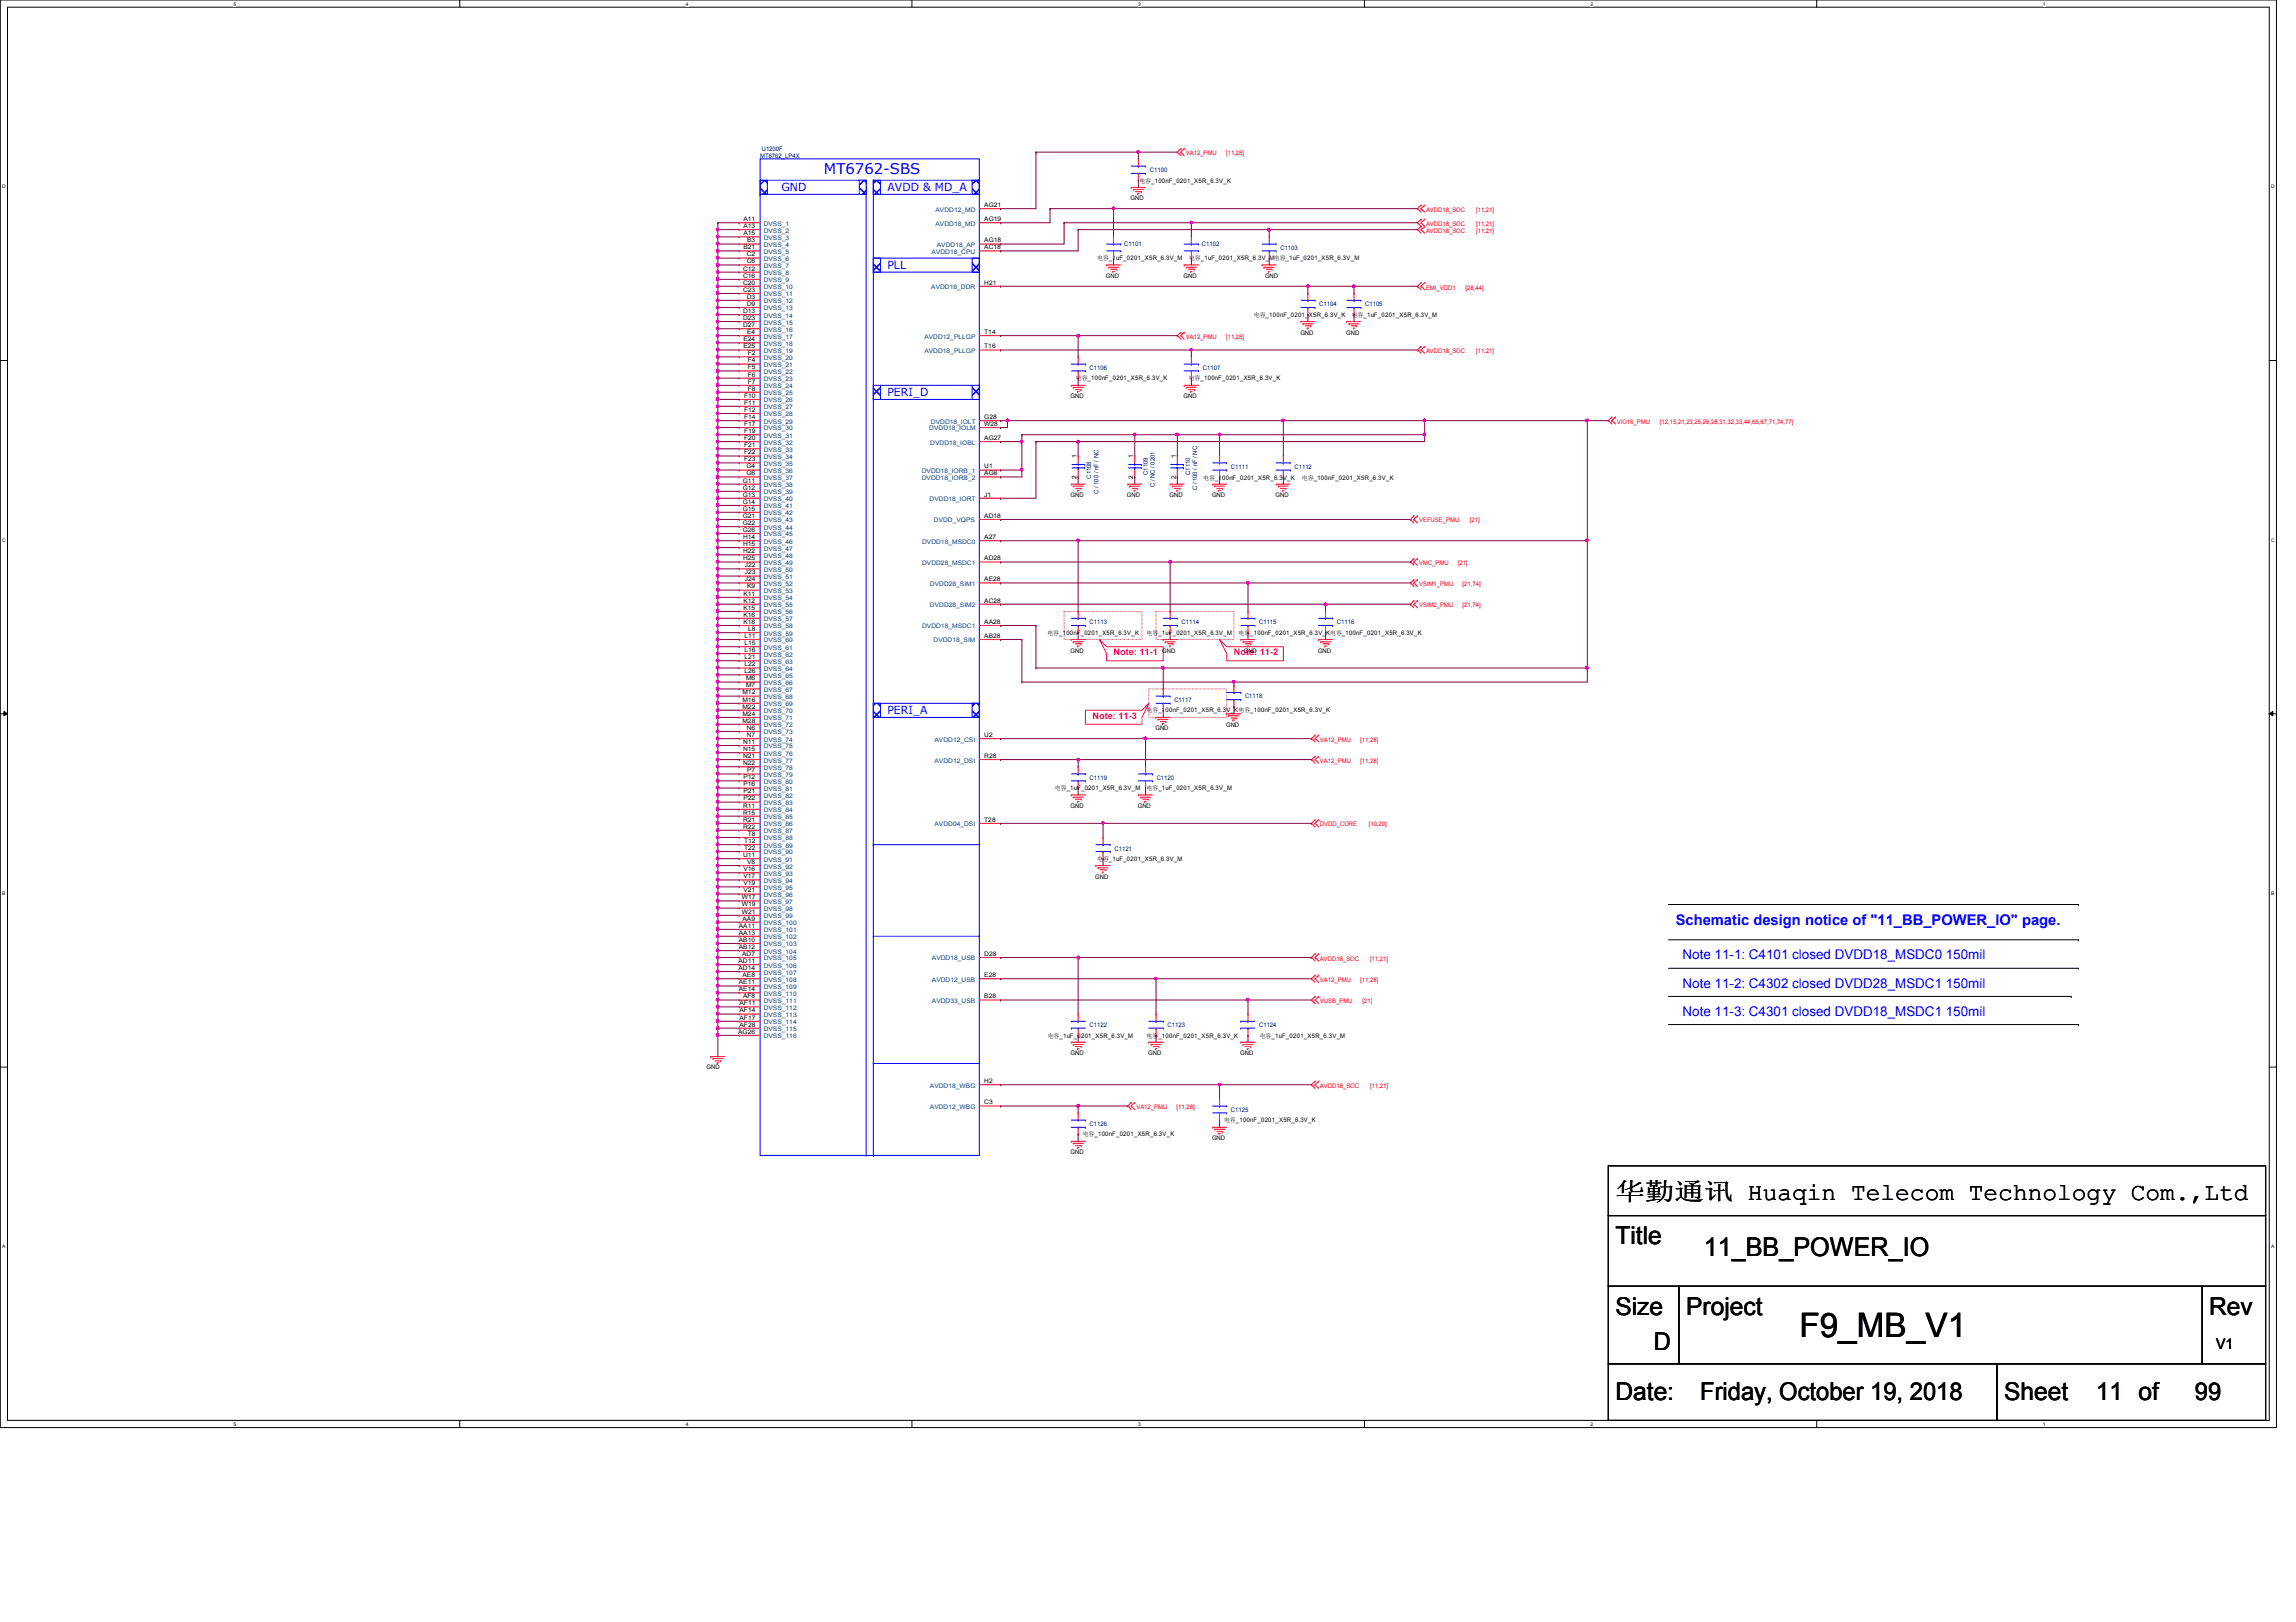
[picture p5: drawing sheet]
<svg xmlns="http://www.w3.org/2000/svg" width="297mm" height="210mm" viewBox="0 0 297 210" stroke-linecap="round" stroke-linejoin="round" font-family="sans-serif">
<defs><g id="words">
<text font-size="4.4" x="232.8" y="173.1">F9_MB_V1</text>
<text font-size="3.3" x="220.4" y="162.6">11_BB_POWER_IO</text>
<g font-size="3.2">
<text x="209" y="155.2">华华华华 Huaqin Telecom Technology Com.,Ltd</text>
<text x="209" y="161">Title</text>
<text x="209" y="170.2">Size</text>
<text x="218.1" y="170.2">Project</text>
<text x="285.8" y="170.2">Rev</text>
<text x="213.9" y="174.8">D</text>
<text x="209" y="181.1">Date:</text>
<text x="220" y="181.1">Friday, October 19, 2018</text>
<text x="259.3" y="181.1">Sheet</text>
<text x="271.2" y="181.1">11 of</text>
<text x="284" y="181.1">99</text>
</g>
<g font-size="1.9" fill="#00f">
<text x="106.6" y="22.5">MT6762-SBS</text>
<text x="216.8" y="119.8">Schematic design notice of &quot;11_BB_POWER_IO&quot; page.</text>
</g>
<text font-size="1.9" x="286.7" y="174.5">V1</text>
<g font-size="1.7" fill="#00f">
<text x="217.7" y="124.2">Note 11-1: C4101 closed DVDD18_MSDC0 150mil</text>
<text x="217.7" y="127.8">Note 11-2: C4302 closed DVDD28_MSDC1 150mil</text>
<text x="217.7" y="131.5">Note 11-3: C4301 closed DVDD18_MSDC1 150mil</text>
</g>
<g font-size="1.4" fill="#00f">
<text x="101.1" y="24.8">GND</text>
<text x="114.8" y="24.8">AVDD &amp; MD_A</text>
<text x="114.8" y="34.8">PLL</text>
<text x="114.8" y="51.3">PERI_D</text>
<text x="114.8" y="92.5">PERI_A</text>
</g>
<g font-size="1.2" fill="#ff0080">
<text x="144.1" y="84.8">Note: 11-1</text>
<text x="159.6" y="84.8">Note: 11-2</text>
<text x="141.3" y="93">Note: 11-3</text>
</g>
<g font-size=".8" fill="#000080">
<text x="98.3" y="20.4">MT6762_LP4X</text>
<text x="98.5" y="19.5">U1200F</text>
<text x="148.8" y="22.3">C1100</text>
<text x="145.5" y="31.9">C1101</text>
<text x="155.5" y="31.9">C1102</text>
<text x="165.6" y="32.3">C1103</text>
<text x="170.7" y="39.6">C1104</text>
<text x="176.6" y="39.6">C1105</text>
<text x="141" y="47.9">C1106</text>
<text x="155.6" y="47.9">C1107</text>
<text x="141.2" y="61.9" transform="rotate(-90 141.2 61.9)">C1108</text>
<text x="142.1" y="63.9" transform="rotate(-90 142.1 63.9)">C / 100 / nF / NC</text>
<text x="148.5" y="61.5" transform="rotate(-90 148.5 61.5)">C1109</text>
<text x="149.4" y="63" transform="rotate(-90 149.4 63)">C / NC / 0201</text>
<text x="154" y="61.5" transform="rotate(-90 154 61.5)">C1110</text>
<text x="154.9" y="63.5" transform="rotate(-90 154.9 63.5)">C / 100 / nF / NC</text>
<text x="159.3" y="60.7">C1111</text>
<text x="167.5" y="60.7">C1112</text>
<text x="141" y="80.8">C1113</text>
<text x="152.9" y="80.8">C1114</text>
<text x="162.9" y="80.8">C1115</text>
<text x="173" y="80.8">C1116</text>
<text x="151.9" y="90.8">C1117</text>
<text x="161.1" y="90.4">C1118</text>
<text x="141" y="100.9">C1119</text>
<text x="149.6" y="100.9">C1120</text>
<text x="144.2" y="110.1">C1121</text>
<text x="141" y="132.9">C1122</text>
<text x="151" y="132.9">C1123</text>
<text x="162.9" y="132.9">C1124</text>
<text x="159.3" y="143.9">C1125</text>
<text x="141" y="145.7">C1126</text>
</g>
<g font-size=".8">
<text x="147.4" y="23.6">电电_100nF_0201_X5R_6.3V_K</text>
<text x="96.2" y="28.6">A11</text>
<text x="96.2" y="29.5">A13</text>
<text x="127.3" y="26.8">AG21</text>
<text x="127.3" y="28.6">AG19</text>
<text x="146.3" y="25.9">GND</text>
<text x="96.1" y="35">C12</text>
<text x="96.1" y="35.9">C16</text>
<text x="96.2" y="30.4">A15</text>
<text x="96.2" y="32.3">B21</text>
<text x="96.6" y="33.2">C2</text>
<text x="96.6" y="34.1">C6</text>
<text x="96.6" y="31.4">B3</text>
<text x="127.3" y="31.4">AG18</text>
<text x="127.3" y="32.3">AC18</text>
<text x="141.9" y="33.7">电电_1uF_0201_X5R_6.3V_M</text>
<text x="143.1" y="36">GND</text>
<text x="153.1" y="36">GND</text>
<text x="153.8" y="33.7">电电_1uF_0201_X5R_6.3V_M电电_1uF_0201_X5R_6.3V_M</text>
<text x="163.7" y="36">GND</text>
<text x="96.1" y="36.8">C20</text>
<text x="96.1" y="37.8">C23</text>
<text x="96.1" y="40.5">D13</text>
<text x="96.1" y="41.4">D23</text>
<text x="96.6" y="38.7">D3</text>
<text x="96.6" y="39.6">D9</text>
<text x="127.3" y="36.8">H21</text>
<text x="162.2" y="41">电电_100nF_0201_X5R_6.3V_K</text>
<text x="174.9" y="41">电电_1uF_0201_X5R_6.3V_M</text>
<text x="96.1" y="42.3">D27</text>
<text x="96.2" y="44.2">E24</text>
<text x="96.2" y="45.1">E25</text>
<text x="96.6" y="43.2">E4</text>
<text x="96.7" y="46">F2</text>
<text x="96.7" y="46.9">F4</text>
<text x="96.7" y="47.8">F5</text>
<text x="127.3" y="45.1">T16</text>
<text x="127.3" y="43.2">T14</text>
<text x="168.2" y="43.3">GND</text>
<text x="174.2" y="43.3">GND</text>
<text x="96.3" y="51.5">F10</text>
<text x="96.3" y="52.4">F11</text>
<text x="96.3" y="53.3">F12</text>
<text x="96.7" y="48.7">F6</text>
<text x="96.7" y="49.7">F7</text>
<text x="96.7" y="50.5">F8</text>
<text x="138.5" y="51.5">GND</text>
<text x="139.2" y="49.2">电电_100nF_0201_X5R_6.3V_K</text>
<text x="153.1" y="51.5">GND</text>
<text x="153.8" y="49.2">电电_100nF_0201_X5R_6.3V_K</text>
<text x="96.3" y="54.2">F14</text>
<text x="96.3" y="55.1">F17</text>
<text x="96.3" y="56">F19</text>
<text x="96.3" y="56.9">F20</text>
<text x="96.3" y="57.9">F21</text>
<text x="96.3" y="58.8">F22</text>
<text x="96.3" y="59.7">F23</text>
<text x="127.3" y="56.9">AG27</text>
<text x="127.3" y="54.2">G28</text>
<text x="127.3" y="55.1">W28</text>
<text x="139.3" y="59.3" transform="rotate(-90 139.3 59.3)">1</text>
<text x="146.6" y="59.3" transform="rotate(-90 146.6 59.3)">1</text>
<text x="152.1" y="59.3" transform="rotate(-90 152.1 59.3)">1</text>
<text x="96.1" y="62.4">G11</text>
<text x="96.1" y="63.4">G12</text>
<text x="96.1" y="64.3">G13</text>
<text x="96.1" y="65.2">G14</text>
<text x="96.6" y="60.6">G4</text>
<text x="96.6" y="61.5">G6</text>
<text x="127.3" y="60.6">U1</text>
<text x="127.3" y="61.5">AG6</text>
<text x="127.3" y="64.3">J1</text>
<text x="138.5" y="64.3">GND</text>
<text x="139.3" y="61.9" transform="rotate(-90 139.3 61.9)">2</text>
<text x="145.8" y="64.3">GND</text>
<text x="146.6" y="61.9" transform="rotate(-90 146.6 61.9)">2</text>
<text x="151.3" y="64.3">GND</text>
<text x="152.1" y="61.9" transform="rotate(-90 152.1 61.9)">2</text>
<text x="155.7" y="62.1">电电_100nF_0201_X5R_6.3V_K</text>
<text x="156.8" y="64.3">GND</text>
<text x="165" y="64.3">GND</text>
<text x="168.4" y="62.1">电电_100nF_0201_X5R_6.3V_K</text>
<text x="96.1" y="66.1">G15</text>
<text x="96.1" y="67">G21</text>
<text x="96.1" y="67.9">G22</text>
<text x="96.1" y="68.8">G26</text>
<text x="96.1" y="69.8">H14</text>
<text x="96.1" y="70.7">H15</text>
<text x="96.1" y="71.6">H22</text>
<text x="127.3" y="69.8">A27</text>
<text x="127.3" y="67">AD18</text>
<text x="96.1" y="72.5">H25</text>
<text x="96.2" y="77.1">K11</text>
<text x="96.2" y="78">K12</text>
<text x="96.3" y="73.4">J22</text>
<text x="96.3" y="74.3">J23</text>
<text x="96.3" y="75.2">J24</text>
<text x="96.6" y="76.2">K9</text>
<text x="127.3" y="72.5">AD28</text>
<text x="127.3" y="75.2">AE28</text>
<text x="127.3" y="78">AC28</text>
<text x="96.2" y="78.9">K15</text>
<text x="96.2" y="79.8">K16</text>
<text x="96.2" y="80.7">K18</text>
<text x="96.3" y="82.5">L11</text>
<text x="96.3" y="83.5">L15</text>
<text x="96.8" y="81.7">L8</text>
<text x="127.3" y="80.7">AA28</text>
<text x="127.3" y="82.5">AB28</text>
<text x="135.5" y="82.2">电电_100nF_0201_X5R_6.3V_K</text>
<text x="148.3" y="82.2">电电_1uF_0201_X5R_6.3V_M</text>
<text x="160.2" y="82.2">电电_100nF_0201_X5R_6.3V_K电电_100nF_0201_X5R_6.3V_K</text>
<text x="96.1" y="89.9">M12</text>
<text x="96.3" y="84.4">L16</text>
<text x="96.3" y="85.3">L21</text>
<text x="96.3" y="86.2">L22</text>
<text x="96.3" y="87.1">L26</text>
<text x="96.5" y="88.1">M6</text>
<text x="96.5" y="88.9">M7</text>
<text x="138.5" y="84.5">GND</text>
<text x="150.4" y="84.5">GND</text>
<text x="160.9" y="84.5">GND</text>
<text x="170.5" y="84.5">GND</text>
<text x="96.1" y="90.8">M16</text>
<text x="96.1" y="91.7">M22</text>
<text x="96.1" y="92.6">M24</text>
<text x="96.1" y="93.5">M28</text>
<text x="96.6" y="94.4">N6</text>
<text x="96.6" y="95.4">N7</text>
<text x="127.3" y="95.4">U2</text>
<text x="148.3" y="92.2">电电_100nF_0201_X5R_6.3V_K电电_100nF_0201_X5R_6.3V_K</text>
<text x="149.5" y="94.5">GND</text>
<text x="158.6" y="94.1">GND</text>
<text x="96.1" y="96.3">N11</text>
<text x="96.1" y="97.2">N15</text>
<text x="96.1" y="98.1">N21</text>
<text x="96.1" y="99">N22</text>
<text x="96.2" y="100.8">P12</text>
<text x="96.2" y="101.8">P16</text>
<text x="96.6" y="99.9">P7</text>
<text x="127.3" y="98.1">R28</text>
<text x="96.1" y="104.5">R11</text>
<text x="96.1" y="105.4">R15</text>
<text x="96.1" y="106.3">R21</text>
<text x="96.1" y="107.2">R22</text>
<text x="96.2" y="102.7">P21</text>
<text x="96.2" y="103.6">P22</text>
<text x="127.3" y="106.3">T28</text>
<text x="136.5" y="102.3">电电_1uF_0201_X5R_6.3V_M</text>
<text x="138.5" y="104.6">GND</text>
<text x="147.2" y="104.6">GND</text>
<text x="148.3" y="102.3">电电_1uF_0201_X5R_6.3V_M</text>
<text x="96.1" y="110.9">U11</text>
<text x="96.2" y="112.7">V16</text>
<text x="96.2" y="113.7">V17</text>
<text x="96.3" y="109.1">T12</text>
<text x="96.3" y="110">T22</text>
<text x="96.6" y="111.8">V8</text>
<text x="96.7" y="108.2">T8</text>
<text x="141.7" y="113.7">GND</text>
<text x="141.9" y="111.4">电电_1uF_0201_X5R_6.3V_M</text>
<text x="96" y="116.4">W17</text>
<text x="96" y="117.3">W19</text>
<text x="96" y="118.2">W21</text>
<text x="96.1" y="119.1">AA9</text>
<text x="96.2" y="114.6">V19</text>
<text x="96.2" y="115.5">V21</text>
<text x="95.5" y="124.6">AD11</text>
<text x="95.5" y="125.5">AD14</text>
<text x="95.6" y="120.1">AA11</text>
<text x="95.6" y="120.9">AA13</text>
<text x="95.6" y="121.9">AB10</text>
<text x="95.6" y="122.8">AB12</text>
<text x="96" y="123.7">AD7</text>
<text x="127.3" y="123.7">D28</text>
<text x="95.6" y="127.4">AE11</text>
<text x="95.6" y="128.3">AE14</text>
<text x="95.7" y="130.1">AF11</text>
<text x="95.7" y="131">AF14</text>
<text x="95.7" y="132">AF17</text>
<text x="96.1" y="126.4">AE8</text>
<text x="96.1" y="129.2">AF8</text>
<text x="127.3" y="129.2">B28</text>
<text x="127.3" y="126.4">E28</text>
<text x="95.5" y="133.8">AG26</text>
<text x="95.7" y="132.8">AF28</text>
<text x="135.5" y="134.3">电电_1uF_0201_X5R_6.3V_M</text>
<text x="138.5" y="136.6">GND</text>
<text x="148.3" y="134.3">电电_100nF_0201_X5R_6.3V_K</text>
<text x="148.5" y="136.6">GND</text>
<text x="160.4" y="136.6">GND</text>
<text x="163" y="134.3">电电_1uF_0201_X5R_6.3V_M</text>
<text x="91.4" y="138.4">GND</text>
<text x="127.3" y="140.2">H2</text>
<text x="127.3" y="142.9">C3</text>
<text x="138.5" y="149.4">GND</text>
<text x="140.1" y="147.1">电电_100nF_0201_X5R_6.3V_K</text>
<text x="156.8" y="147.5">GND</text>
<text x="158.4" y="145.2">电电_100nF_0201_X5R_6.3V_K</text>
</g>
<g font-size=".8" fill="#f00">
<text x="153.4" y="20.1">VA12_PMU</text>
<text x="158.6" y="20.1">[11,28]</text>
<text x="184.5" y="27.4">AVDD18_SOC</text>
<text x="184.5" y="29.2">AVDD18_SOC</text>
<text x="191" y="27.4">[11,21]</text>
<text x="191" y="29.2">[11,21]</text>
<text x="184.5" y="30.1">AVDD18_SOC</text>
<text x="191" y="30.1">[11,21]</text>
<text x="184.5" y="37.5">EMI_VDD1</text>
<text x="189.6" y="37.5">[28,44]</text>
<text x="153.4" y="43.9">VA12_PMU</text>
<text x="158.6" y="43.9">[11,28]</text>
<text x="184.5" y="45.7">AVDD18_SOC</text>
<text x="191" y="45.7">[11,21]</text>
<text x="209.2" y="54.8">VIO18_PMU</text>
<text x="214.8" y="54.8">[12,15,21,23,25,26,28,31,32,33,44,65,67,71,74,77]</text>
<text x="183.6" y="67.6">VEFUSE_PMU</text>
<text x="190.2" y="67.6">[21]</text>
<text x="183.6" y="73.1">VMC_PMU</text>
<text x="183.6" y="75.9">VSIM1_PMU</text>
<text x="188.6" y="73.1">[21]</text>
<text x="189.2" y="75.9">[21,74]</text>
<text x="183.6" y="78.6">VSIM2_PMU</text>
<text x="189.2" y="78.6">[21,74]</text>
<text x="170.8" y="96">VA12_PMU</text>
<text x="176" y="96">[11,28]</text>
<text x="170.8" y="98.7">VA12_PMU</text>
<text x="176" y="98.7">[11,28]</text>
<text x="170.8" y="106.9">DVDD_CORE</text>
<text x="177.1" y="106.9">[10,20]</text>
<text x="170.8" y="124.3">AVDD18_SOC</text>
<text x="177.2" y="124.3">[11,21]</text>
<text x="170.8" y="127">VA12_PMU</text>
<text x="170.8" y="129.8">VUSB_PMU</text>
<text x="176" y="127">[11,28]</text>
<text x="176.3" y="129.8">[21]</text>
<text x="147" y="143.5">VA12_PMU</text>
<text x="152.2" y="143.5">[11,28]</text>
<text x="170.8" y="140.8">AVDD18_SOC</text>
<text x="177.2" y="140.8">[11,21]</text>
</g>
<g font-size=".8" fill="#004080">
<text x="98.8" y="29.2">DVSS_1</text>
<text x="121" y="27.4">AVDD12_MD</text>
<text x="121" y="29.2">AVDD18_MD</text>
<text x="98.8" y="30.1">DVSS_2</text>
<text x="98.8" y="31">DVSS_3</text>
<text x="98.8" y="32">DVSS_4</text>
<text x="98.8" y="32.9">DVSS_5</text>
<text x="98.8" y="33.8">DVSS_6</text>
<text x="98.8" y="34.7">DVSS_7</text>
<text x="98.8" y="35.6">DVSS_8</text>
<text x="120.5" y="32.9">AVDD18_CPU</text>
<text x="121.2" y="32">AVDD18_AP</text>
<text x="98.8" y="36.5">DVSS_9</text>
<text x="98.8" y="37.4">DVSS_10</text>
<text x="98.8" y="38.4">DVSS_11</text>
<text x="98.8" y="39.2">DVSS_12</text>
<text x="98.8" y="40.2">DVSS_13</text>
<text x="98.8" y="41.1">DVSS_14</text>
<text x="98.8" y="42">DVSS_15</text>
<text x="120.5" y="37.4">AVDD18_DDR</text>
<text x="98.8" y="42.9">DVSS_16</text>
<text x="98.8" y="43.8">DVSS_17</text>
<text x="98.8" y="44.7">DVSS_18</text>
<text x="98.8" y="45.7">DVSS_19</text>
<text x="98.8" y="46.6">DVSS_20</text>
<text x="98.8" y="47.5">DVSS_21</text>
<text x="119.6" y="45.7">AVDD18_PLLGP</text>
<text x="119.6" y="43.8">AVDD12_PLLGP</text>
<text x="98.8" y="48.4">DVSS_22</text>
<text x="98.8" y="49.3">DVSS_23</text>
<text x="98.8" y="50.2">DVSS_24</text>
<text x="98.8" y="51.1">DVSS_25</text>
<text x="98.8" y="52.1">DVSS_26</text>
<text x="98.8" y="53">DVSS_27</text>
<text x="98.8" y="53.9">DVSS_28</text>
<text x="98.8" y="54.8">DVSS_29</text>
<text x="98.8" y="55.7">DVSS_30</text>
<text x="98.8" y="56.6">DVSS_31</text>
<text x="98.8" y="57.5">DVSS_32</text>
<text x="98.8" y="58.5">DVSS_33</text>
<text x="98.8" y="59.4">DVSS_34</text>
<text x="120.2" y="55.7">DVDD18_IOLM</text>
<text x="120.4" y="57.5">DVDD18_IOBL</text>
<text x="120.4" y="54.8">DVDD18_IOLT</text>
<text x="98.8" y="60.3">DVSS_35</text>
<text x="98.8" y="61.2">DVSS_36</text>
<text x="98.8" y="62.1">DVSS_37</text>
<text x="98.8" y="63">DVSS_38</text>
<text x="98.8" y="64">DVSS_39</text>
<text x="98.8" y="64.9">DVSS_40</text>
<text x="98.8" y="65.8">DVSS_41</text>
<text x="119.2" y="61.2">DVDD18_IORB_1</text>
<text x="119.2" y="62.1">DVDD18_IORB_2</text>
<text x="120.3" y="64.9">DVDD18_IORT</text>
<text x="98.8" y="66.7">DVSS_42</text>
<text x="98.8" y="67.6">DVSS_43</text>
<text x="98.8" y="68.5">DVSS_44</text>
<text x="98.8" y="69.4">DVSS_45</text>
<text x="98.8" y="70.4">DVSS_46</text>
<text x="98.8" y="71.2">DVSS_47</text>
<text x="119.3" y="70.4">DVDD18_MSDC0</text>
<text x="120.8" y="67.6">DVDD_VQPS</text>
<text x="98.8" y="72.2">DVSS_48</text>
<text x="98.8" y="73.1">DVSS_49</text>
<text x="98.8" y="74">DVSS_50</text>
<text x="98.8" y="74.9">DVSS_51</text>
<text x="98.8" y="75.8">DVSS_52</text>
<text x="98.8" y="76.8">DVSS_53</text>
<text x="98.8" y="77.7">DVSS_54</text>
<text x="119.3" y="73.1">DVDD28_MSDC1</text>
<text x="120.3" y="75.8">DVDD28_SIM1</text>
<text x="98.8" y="78.6">DVSS_55</text>
<text x="98.8" y="79.5">DVSS_56</text>
<text x="98.8" y="80.4">DVSS_57</text>
<text x="98.8" y="81.3">DVSS_58</text>
<text x="98.8" y="82.3">DVSS_59</text>
<text x="98.8" y="83.1">DVSS_60</text>
<text x="119.3" y="81.3">DVDD18_MSDC1</text>
<text x="120.3" y="78.6">DVDD28_SIM2</text>
<text x="120.8" y="83.1">DVDD18_SIM</text>
<text x="98.8" y="84.1">DVSS_61</text>
<text x="98.8" y="85">DVSS_62</text>
<text x="98.8" y="85.9">DVSS_63</text>
<text x="98.8" y="86.8">DVSS_64</text>
<text x="98.8" y="87.7">DVSS_65</text>
<text x="98.8" y="88.6">DVSS_66</text>
<text x="98.8" y="89.5">DVSS_67</text>
<text x="98.8" y="90.5">DVSS_68</text>
<text x="98.8" y="91.4">DVSS_69</text>
<text x="98.8" y="92.3">DVSS_70</text>
<text x="98.8" y="93.2">DVSS_71</text>
<text x="98.8" y="94.1">DVSS_72</text>
<text x="98.8" y="95">DVSS_73</text>
<text x="98.8" y="96">DVSS_74</text>
<text x="120.9" y="96">AVDD12_CSI</text>
<text x="98.8" y="96.9">DVSS_75</text>
<text x="98.8" y="97.8">DVSS_76</text>
<text x="98.8" y="98.7">DVSS_77</text>
<text x="98.8" y="99.6">DVSS_78</text>
<text x="98.8" y="100.5">DVSS_79</text>
<text x="98.8" y="101.4">DVSS_80</text>
<text x="120.9" y="98.7">AVDD12_DSI</text>
<text x="98.8" y="102.4">DVSS_81</text>
<text x="98.8" y="103.3">DVSS_82</text>
<text x="98.8" y="104.2">DVSS_83</text>
<text x="98.8" y="105.1">DVSS_84</text>
<text x="98.8" y="106">DVSS_85</text>
<text x="98.8" y="106.9">DVSS_86</text>
<text x="98.8" y="107.8">DVSS_87</text>
<text x="120.9" y="106.9">AVDD04_DSI</text>
<text x="98.8" y="108.8">DVSS_88</text>
<text x="98.8" y="109.7">DVSS_89</text>
<text x="98.8" y="110.6">DVSS_90</text>
<text x="98.8" y="111.5">DVSS_91</text>
<text x="98.8" y="112.4">DVSS_92</text>
<text x="98.8" y="113.3">DVSS_93</text>
<text x="98.8" y="114.3">DVSS_94</text>
<text x="98.8" y="115.1">DVSS_95</text>
<text x="98.8" y="116.1">DVSS_96</text>
<text x="98.8" y="117">DVSS_97</text>
<text x="98.8" y="117.9">DVSS_98</text>
<text x="98.8" y="118.8">DVSS_99</text>
<text x="98.8" y="119.7">DVSS_100</text>
<text x="98.8" y="120.6">DVSS_101</text>
<text x="98.8" y="121.5">DVSS_102</text>
<text x="98.8" y="122.5">DVSS_103</text>
<text x="98.8" y="123.4">DVSS_104</text>
<text x="98.8" y="124.3">DVSS_105</text>
<text x="98.8" y="125.2">DVSS_106</text>
<text x="120.6" y="124.3">AVDD18_USB</text>
<text x="98.8" y="126.1">DVSS_107</text>
<text x="98.8" y="127">DVSS_108</text>
<text x="98.8" y="128">DVSS_109</text>
<text x="98.8" y="128.9">DVSS_110</text>
<text x="98.8" y="129.8">DVSS_111</text>
<text x="98.8" y="130.7">DVSS_112</text>
<text x="98.8" y="131.6">DVSS_113</text>
<text x="120.6" y="129.8">AVDD33_USB</text>
<text x="120.6" y="127">AVDD12_USB</text>
<text x="98.8" y="132.5">DVSS_114</text>
<text x="98.8" y="133.4">DVSS_115</text>
<text x="98.8" y="134.4">DVSS_116</text>
<text x="120.3" y="140.8">AVDD18_WBG</text>
<text x="120.3" y="143.5">AVDD12_WBG</text>
</g>
<g font-size=".6">
<text x="30.2" y=".7">5</text>
<text x="88.7" y=".7">4</text>
<text x="147.2" y=".7">3</text>
<text x="205.8" y=".7">2</text>
<text x="264.3" y=".7">1</text>
<text x=".3" y="24.4">D</text>
<text x="293.8" y="24.4">D</text>
<text x=".3" y="70.1">C</text>
<text x="293.8" y="70.1">C</text>
<text x=".3" y="115.8">B</text>
<text x="293.8" y="115.8">B</text>
<text x=".3" y="161.5">A</text>
<text x="293.8" y="161.5">A</text>
<text x="30.2" y="184.5">5</text>
<text x="88.7" y="184.5">4</text>
<text x="147.2" y="184.5">3</text>
<text x="205.8" y="184.5">2</text>
<text x="264.3" y="184.5">1</text>
</g>
</g></defs>
<path d="M0 0h294.5v184.7h-294.5zM1 .9h292.6v182.9h-292.6z" fill="none" stroke="#000" stroke-width=".13"/>
<g fill="#fff">
<path d="M30.2 .1h.4v.7h-.4z"/>
<path d="M30.2 183.9h.4v.8h-.4z"/>
</g>
<path d="M59.5 0v.9M59.5 183.8v.9" fill="none" stroke="#000" stroke-width=".13"/>
<g fill="#fff">
<path d="M88.7 .1h.4v.7h-.4z"/>
<path d="M88.7 183.9h.4v.8h-.4z"/>
</g>
<path d="M118 0v.9M118 183.8v.9" fill="none" stroke="#000" stroke-width=".13"/>
<g fill="#fff">
<path d="M147.2 .1h.4v.7h-.4z"/>
<path d="M147.2 183.9h.4v.8h-.4z"/>
</g>
<path d="M176.5 0v.9M176.5 183.8v.9" fill="none" stroke="#000" stroke-width=".13"/>
<g fill="#fff">
<path d="M205.8 .1h.3v.7h-.3z"/>
<path d="M205.8 183.9h.3v.8h-.3z"/>
</g>
<path d="M235 0v.9M235 183.8v.9" fill="none" stroke="#000" stroke-width=".13"/>
<g fill="#fff">
<path d="M264.3 .1h.3v.7h-.3z"/>
<path d="M264.3 183.9h.3v.8h-.3z"/>
<path d="M.3 23.8h.5v.7h-.5z"/>
<path d="M293.8 23.8h.5v.7h-.5z"/>
<path d="M.3 69.5h.5v.7h-.5z"/>
<path d="M293.8 69.5h.5v.7h-.5z"/>
</g>
<path d="M0 46.7h1M293.6 46.7h.9" fill="none" stroke="#000" stroke-width=".13"/>
<g fill="#fff">
<path d="M.3 115.2h.4v.8h-.4z"/>
<path d="M293.8 115.2h.5v.8h-.5z"/>
</g>
<path d="M0 92.4h1M.5 92.1l.5 .3-.5 .2zM293.6 92.4l.4-.3v.5zM293.6 92.4h.9" fill="none" stroke="#000" stroke-width=".13"/>
<path d="M.5 92.1l.5 .3-.5 .2zM293.6 92.4l.4-.3v.5z" fill="#000"/>
<g fill="#fff">
<path d="M.3 161h.4v.7h-.4z"/>
<path d="M293.8 161h.4v.7h-.4z"/>
</g>
<g fill="none" stroke="#000" stroke-width=".13">
<path d="M215.9 117.1h53M268.9 117.1h.1M0 138.1h1M215.9 121.6h53M215.9 125.3h53M215.9 128.9h52.1M215.9 132.6h53M268 128.9h.1M268.9 121.6h.1M268.9 125.3h.1M268.9 132.6h.1M293.6 138.1h.9"/>
<path d="M208.1 157.3h85v9.2h-85zM208.1 150.9h85v6.4h-85zM208.1 166.5h9.1v10h-9.1zM208.1 176.5h50.3v7.3h-50.3zM217.2 166.5h67.7v10h-67.7zM258.4 176.5h34.7v7.3h-34.7zM284.9 166.5h8.2v10h-8.2z"/>
</g>
<path d="M137.7 79.1h10v3.7h-10zM149.6 79.1h10v3.7h-10zM140.4 91.9h7.3l.9-.9-.9 1.8v.9h-7.3zM142.2 82.8l1 .9h7.3v1.8h-7.3v-.9zM148.6 89.2h10.1v3.6h-10.1zM157.8 82.8l.9 .9h7.3v1.8h-7.3v-.9z" fill="none" stroke="#ff0080" stroke-width=".13"/>
<g fill="none" stroke="#f00" stroke-width=".13">
<path d="M152.3 19.7h.1M152.3 19.7l.5 .5M152.8 19.7h.1M152.8 19.2h.1M152.8 19.7l.4 .5M152.8 19.2l-.5 .5M153.2 19.2h.1M153.2 19.2l-.4 .5M143.2 34.3h.1M143.2 34.3h1.8M143.4 34.6h.1M143.4 34.6h1.3"/>
<path d="M143.7 34.8h.7M144 35.1h.1M144 35.1h.2M144.4 34.8h.1M146.3 24.3h.1M146.3 24.3h1.9M146.6 24.5h.1M146.6 24.5h1.3M146.9 24.8h.8M147.2 25.1h.1M147.2 25.1h.2M147.7 24.8h.1"/>
<path d="M153.2 34.3h.1M153.2 34.3h1.9M153.5 34.6h.1M153.5 34.6h1.3M153.8 34.8h.7M154 35.1h.1M154 35.1h.2M154.5 34.8h.1M163.3 34.3h.1M163.3 34.3h1.8M163.5 34.6h.1M163.5 34.6h1.3"/>
<path d="M163.8 34.8h.7M164.1 35.1h.1M164.1 35.1h.2M164.5 34.8h.1M183.4 27h.1M183.4 28.8h.1M183.4 29.7h.1M183.4 37h.1M183.4 27l.5 .4M183.4 28.8l.5 .5M183.4 29.7l.5 .5M183.4 37l.5 .5"/>
<path d="M183.9 27h.1M183.9 26.5h.1M183.9 28.8h.1M183.9 28.4h.1M183.9 29.7h.1M183.9 29.3h.1M183.9 37h.1M183.9 36.6h.1M183.9 27l.4 .4M183.9 26.5l-.5 .5M183.9 28.8l.4 .5M183.9 28.4l-.5 .4"/>
<path d="M183.9 29.7l.4 .5M183.9 29.3l-.5 .4M183.9 37l.4 .5M183.9 36.6l-.5 .4M184.3 26.5h.1M184.3 28.4h.1M184.3 29.3h.1M184.3 36.6h.1M184.3 26.5l-.4 .5M184.3 28.4l-.4 .4M184.3 29.3l-.4 .4M184.3 36.6l-.4 .4"/>
<path d="M138.6 49.9h.1M138.6 49.9h1.8M138.8 50.1h.1M138.8 50.1h1.4M139.1 50.4h.8M139.4 50.7h.1M139.4 50.7h.2M139.9 50.4h.1M152.3 43.4h.1M152.3 59h.1M152.3 43.4l.5 .5M152.3 59v.9"/>
<path d="M152.8 43.4h.1M152.8 43h.1M152.8 43.4l.4 .5M152.8 43l-.5 .4M153.2 49.9h.1M153.2 43h.1M153.2 49.9h1.9M153.2 43l-.4 .4M153.5 50.1h.1M153.5 50.1h1.3M153.8 50.4h.7M154 50.7h.1"/>
<path d="M154 50.7h.2M154.5 50.4h.1M168.3 41.6h.1M168.3 41.6h1.8M168.6 41.9h.1M168.6 41.9h1.3M168.9 42.2h.7M169.1 42.5h.1M169.1 42.5h.2M169.6 42.2h.1M174.2 41.6h.1M174.2 41.6h1.9"/>
<path d="M174.5 41.9h.1M174.5 41.9h1.3M174.8 42.2h.7M175.1 42.5h.1M175.1 42.5h.2M175.5 42.2h.1M183.4 45.3h.1M183.4 45.3l.5 .4M183.9 45.3h.1M183.9 44.8h.1M183.9 45.3l.4 .4M183.9 44.8l-.5 .5"/>
<path d="M184.3 44.8h.1M184.3 44.8l-.4 .5M208.1 54.4h.1M208.1 54.4l.4 .5M208.5 54.4h.1M208.5 54h.1M208.5 54.4l.5 .5M208.5 54l-.4 .4M209 54h.1M209 54l-.5 .4M138.6 62.7h.1M138.6 62.7h1.8"/>
<path d="M138.8 62.9h.1M138.8 62.9h1.4M139.1 63.2h.8M139.4 63.5h.1M139.4 63.5h.2M139.9 63.2h.1M145.9 62.7h.1M145.9 62.7h1.8M146.2 62.9h.1M146.2 62.9h1.2M146.5 63.2h.7M146.7 63.5h.1"/>
<path d="M146.7 63.5h.2M147.2 63.2h.1M151.4 62.7h.1M151.4 62.7h1.8M151.7 62.9h.1M151.7 62.9h1.2M151.9 63.2h.8M152.2 63.5h.1M152.2 63.5h.2M152.3 61.7h.1M152.3 60.8v.9M152.7 63.2h.1"/>
<path d="M156.9 62.7h.1M156.9 62.7h1.8M157.1 62.9h.1M157.1 62.9h1.4M157.4 63.2h.8M157.7 63.5h.1M157.7 63.5h.2M158.2 63.2h.1M165.1 62.7h.1M165.1 62.7h1.8M165.4 62.9h.1M165.4 62.9h1.3"/>
<path d="M165.6 63.2h.8M165.9 63.5h.1M165.9 63.5h.2M166.4 63.2h.1M182.5 67.2h.1M182.5 72.7h.1M182.5 75.4h.1M182.5 78.2h.1M182.5 67.2l.4 .5M182.5 72.7l.4 .5M182.5 75.4l.4 .5M182.5 78.2l.4 .5"/>
<path d="M182.9 67.2h.1M182.9 66.8h.1M182.9 72.7h.1M182.9 72.3h.1M182.9 75.4h.1M182.9 75h.1M182.9 78.2h.1M182.9 77.7h.1M182.9 67.2l.5 .5M182.9 66.8l-.4 .4M182.9 72.7l.5 .5M182.9 72.3l-.4 .4"/>
<path d="M182.9 75.4l.5 .5M182.9 75l-.4 .4M182.9 78.2l.5 .5M182.9 77.7l-.4 .5M183.4 66.8h.1M183.4 72.3h.1M183.4 75h.1M183.4 77.7h.1M183.4 66.8l-.5 .4M183.4 72.3l-.5 .4M183.4 75l-.5 .4M183.4 77.7l-.5 .5"/>
<path d="M138.6 82.8h.1M138.6 82.8h1.8M138.8 83.1h.1M138.8 83.1h1.4M139.1 83.3h.8M139.4 83.6h.1M139.4 83.6h.2M139.9 83.3h.1M149.6 92.8h.1M149.6 92.8h1.8M149.8 93.1h.1M149.8 93.1h1.3"/>
<path d="M150.1 93.4h.7M150.4 93.6h.1M150.4 93.6h.2M150.5 82.8h.1M150.5 82.8h1.8M150.7 83.1h.1M150.7 83.1h1.3M150.8 93.4h.1M151 83.3h.8M151.3 83.6h.1M151.3 83.6h.2M151.8 83.3h.1"/>
<path d="M158.7 92.4h.1M158.7 92.4h1.8M159 92.6h.1M159 92.6h1.3M159.3 92.9h.7M159.5 93.2h.1M159.5 93.2h.2M160 92.9h.1M160.5 82.8h.1M160.5 82.8h1.8M160.8 83.1h.1M160.8 83.1h1.3"/>
<path d="M161.1 83.3h.7M161.4 83.6h.1M161.8 83.3h.1M169.7 95.6h.1M169.7 98.3h.1M169.7 95.6l.4 .4M169.7 98.3l.4 .5M170.1 95.6h.1M170.1 95.1h.1M170.1 98.3h.1M170.1 97.9h.1M170.1 95.6l.5 .4"/>
<path d="M170.1 95.1l-.4 .5M170.1 98.3l.5 .5M170.1 97.9l-.4 .4M170.6 82.8h.1M170.6 95.1h.1M170.6 97.9h.1M170.6 82.8h1.8M170.6 95.1l-.5 .5M170.6 97.9l-.5 .4M170.9 83.1h.1M170.9 83.1h1.3M171.2 83.3h.7"/>
<path d="M171.4 83.6h.1M171.4 83.6h.2M171.9 83.3h.1M138.6 102.9h.1M138.6 102.9h1.8M138.8 103.2h.1M138.8 103.2h1.4M139.1 103.4h.8M139.4 103.7h.1M139.4 103.7h.2M139.9 103.4h.1M141.8 112h.1"/>
<path d="M141.8 112h1.8M142.1 112.3h.1M142.1 112.3h1.2M142.3 112.6h.8M142.6 112.9h.1M142.6 112.9h.2M143.1 112.6h.1M147.3 102.9h.1M147.3 102.9h1.8M147.5 103.2h.1M147.5 103.2h1.3M147.8 103.4h.7"/>
<path d="M148.1 103.7h.1M148.1 103.7h.2M148.5 103.4h.1M169.7 106.6h.1M169.7 106.6l.4 .4M170.1 106.6h.1M170.1 106.1h.1M170.1 106.6l.5 .4M170.1 106.1l-.4 .5M170.6 106.1h.1M170.6 106.1l-.5 .5M91.9 136.7h.1"/>
<path d="M91.9 136.7h1.9M92.2 137h.1M92.2 137h1.3M92.5 137.3h.7M92.8 137.5h.1M92.8 137.5h.2M93.2 137.3h.1M138.6 134.9h.1M138.6 134.9h1.8M138.8 135.2h.1M138.8 135.2h1.4M139.1 135.4h.8"/>
<path d="M139.4 135.7h.1M139.4 135.7h.2M139.9 135.4h.1M148.6 134.9h.1M148.6 134.9h1.9M148.9 135.2h.1M148.9 135.2h1.3M149.2 135.4h.7M149.5 135.7h.1M149.9 135.4h.1M160.5 134.9h.1M160.5 134.9h1.8"/>
<path d="M160.8 135.2h.1M160.8 135.2h1.3M161.1 135.4h.7M161.4 135.7h.1M161.8 135.4h.1M169.7 123.9h.1M169.7 126.7h.1M169.7 129.4h.1M169.7 123.9l.4 .5M169.7 126.7l.4 .4M169.7 129.4l.4 .5M170.1 123.9h.1"/>
<path d="M170.1 123.4h.1M170.1 126.7h.1M170.1 126.2h.1M170.1 129.4h.1M170.1 128.9h.1M170.1 139.9h.1M170.1 123.9l.5 .5M170.1 123.4l-.4 .5M170.1 126.7l.5 .4M170.1 126.2l-.4 .5M170.1 129.4l.5 .5M170.1 128.9l-.4 .5"/>
<path d="M170.1 139.9l-.4 .5M170.6 123.4h.1M170.6 126.2h.1M170.6 128.9h.1M170.6 139.9h.1M170.6 123.4l-.5 .5M170.6 126.2l-.5 .5M170.6 128.9l-.5 .5M170.6 139.9l-.5 .5M138.6 147.7h.1M138.6 147.7h1.8M138.8 148h.1"/>
<path d="M138.8 148h1.4M139.1 148.3h.8M139.4 148.5h.1M139.4 148.5h.2M139.9 148.3h.1M145.9 143.1h.1M145.9 143.1l.4 .5M146.3 143.1h.1M146.3 142.7h.1M146.3 143.1l.5 .5M146.3 142.7l-.4 .4M146.8 142.7h.1"/>
<path d="M146.8 142.7l-.5 .4M156.9 145.9h.1M156.9 145.9h1.8M157.1 146.1h.1M157.1 146.1h1.4M157.4 146.4h.8M157.7 146.7h.1M157.7 146.7h.2M158.2 146.4h.1M169.7 140.4h.1M169.7 140.4l.4 .4M170.1 140.4h.1"/>
<path d="M170.1 140.4l.5 .4"/>
</g>
<path d="M152.3 59.9v.2M151.5 60.5h1.6M151.5 60.1h1.6M152.3 60.1h.1M152.3 60.5h.1M152.3 60.5v.3M153.1 60.5h.1M153.1 60.1h.1" fill="none" stroke="#00f" stroke-width=".13"/>
<path d="M98.3 23.3h1v1.8h-1z" fill-rule="evenodd" fill="#fff"/>
<path d="M98.3 23.3h1v1.8h-1z" fill-rule="evenodd" fill="#00f"/>
<path d="M98.3 23.3h1v1.8h-1zM98.3 25.1h.1M98.3 25.1h13.8" fill="none" stroke="#00f" stroke-width=".13"/>
<path d="M113 23.3h.9v1.8h-.9z" fill-rule="evenodd" fill="#fff"/>
<path d="M113 23.3h.9v1.8h-.9z" fill-rule="evenodd" fill="#00f"/>
<path d="M98.3 23.3h.1M98.3 23.3h13.8v126.2M113 23.3h.9v1.8h-.9zM113 23.3v126.2M112.1 149.5h.1M113 149.5h.1" fill="none" stroke="#00f" stroke-width=".13"/>
<path d="M125.8 23.3h.9v1.8h-.9z" fill-rule="evenodd" fill="#fff"/>
<path d="M125.8 23.3h.9v1.8h-.9z" fill-rule="evenodd" fill="#00f"/>
<path d="M113 23.3h.1M113 25.1h.1M113 23.3h13.7M113 25.1h13.7M125.8 23.3h.9v1.8h-.9z" fill="none" stroke="#00f" stroke-width=".13"/>
<path d="M111.2 23.3h.9v1.8h-.9z" fill-rule="evenodd" fill="#fff"/>
<path d="M111.2 23.3h.9v1.8h-.9z" fill-rule="evenodd" fill="#00f"/>
<path d="M111.2 23.3h.9v1.8h-.9z" fill="none" stroke="#00f" stroke-width=".13"/>
<path d="M113 33.4h.9v1.8h-.9z" fill-rule="evenodd" fill="#fff"/>
<path d="M113 33.4h.9v1.8h-.9z" fill-rule="evenodd" fill="#00f"/>
<path d="M113 33.4h.9v1.8h-.9z" fill="none" stroke="#00f" stroke-width=".13"/>
<path d="M125.8 33.4h.9v1.8h-.9z" fill-rule="evenodd" fill="#fff"/>
<path d="M125.8 33.4h.9v1.8h-.9z" fill-rule="evenodd" fill="#00f"/>
<path d="M113 35.2h.1M113 33.4h.1M113 35.2h13.7M113 33.4h13.7M125.8 33.4h.9v1.8h-.9zM113 51.7h.1M113 49.9h.1M113 51.7h13.7M113 49.9h13.7" fill="none" stroke="#00f" stroke-width=".13"/>
<path d="M125.8 49.9h.9v1.8h-.9z" fill-rule="evenodd" fill="#fff"/>
<path d="M125.8 49.9h.9v1.8h-.9z" fill-rule="evenodd" fill="#00f"/>
<path d="M125.8 49.9h.9v1.8h-.9z" fill="none" stroke="#00f" stroke-width=".13"/>
<path d="M113 49.9h.9v1.8h-.9z" fill-rule="evenodd" fill="#fff"/>
<path d="M113 49.9h.9v1.8h-.9z" fill-rule="evenodd" fill="#00f"/>
<path d="M113 49.9h.9v1.8h-.9zM113 91h.1M113 91h13.7" fill="none" stroke="#00f" stroke-width=".13"/>
<path d="M113 91h.9v1.8h-.9z" fill-rule="evenodd" fill="#fff"/>
<path d="M113 91h.9v1.8h-.9z" fill-rule="evenodd" fill="#00f"/>
<path d="M113 91h.9v1.8h-.9z" fill="none" stroke="#00f" stroke-width=".13"/>
<path d="M125.8 91h.9v1.8h-.9z" fill-rule="evenodd" fill="#fff"/>
<path d="M125.8 91h.9v1.8h-.9z" fill-rule="evenodd" fill="#00f"/>
<g fill="none" stroke="#00f" stroke-width=".13">
<path d="M98.3 20.6h28.4v128.9h-28.4zM143.2 32.5h1.8M143.2 31.6h1.8M144.1 32.5h.1M144.1 31.6h.1M145 32.5h.1M145 31.6h.1M146.3 22.4h1.9M146.3 21.5h1.9M147.3 22.4h.1M147.3 21.5h.1M148.2 22.4h.1"/>
<path d="M148.2 21.5h.1M153.2 32.5h1.9M153.2 31.6h1.9M154.1 32.5h.1M154.1 31.6h.1M155.1 32.5h.1M155.1 31.6h.1M163.3 32.5h1.8M163.3 31.6h1.8M164.2 32.5h.1M164.2 31.6h.1M165.1 32.5h.1"/>
<path d="M165.1 31.6h.1M168.3 39.8h1.8M168.3 38.9h1.8M169.2 39.8h.1M169.2 38.9h.1M170.1 39.8h.1M170.1 38.9h.1M174.2 39.8h1.9M174.2 38.9h1.9M175.2 39.8h.1M175.2 38.9h.1M176.1 39.8h.1"/>
<path d="M176.1 38.9h.1M138.6 48h1.8M138.6 47.1h1.8M139.5 48h.1M139.5 47.1h.1M139.5 59.9v.2M140.4 48h.1M140.4 47.1h.1M146.8 59.9v.2M153.2 48h1.9M153.2 47.1h1.9M154.1 48h.1"/>
<path d="M154.1 47.1h.1M155.1 48h.1M155.1 47.1h.1M156.9 59.9h1.8M157.8 59.9h.1M158.7 59.9h.1M165.1 59.9h1.8M166 59.9h.1M166.9 59.9h.1M138.7 60.5h1.6M138.7 60.1h1.6M139.5 60.1h.1"/>
<path d="M139.5 60.5h.1M139.5 60.5v.3M140.3 60.5h.1M140.3 60.1h.1M146 60.5h1.7M146 60.1h1.7M146.8 60.1h.1M146.8 60.5h.1M146.8 60.5v.3M147.7 60.5h.1M147.7 60.1h.1M156.9 60.8h1.8"/>
<path d="M157.8 60.8h.1M158.7 60.8h.1M165.1 60.8h1.8M166 60.8h.1M166.9 60.8h.1M113 92.8h.1M113 92.8h13.7M125.8 91h.9v1.8h-.9zM138.6 80.9h1.8M138.6 80h1.8M139.5 80.9h.1M139.5 80h.1"/>
<path d="M140.4 80.9h.1M140.4 80h.1M149.6 91h1.8M149.6 90.1h1.8M150.5 91h.1M150.5 90.1h.1M150.5 80.9h1.8M150.5 80h1.8M151.4 91h.1M151.4 90.1h.1M151.4 80.9h.1M151.4 80h.1"/>
<path d="M152.3 80.9h.1M152.3 80h.1M158.7 90.6h1.8M158.7 89.6h1.8M159.6 90.6h.1M159.6 89.6h.1M160.5 90.6h.1M160.5 89.6h.1M160.5 80.9h1.8M160.5 80h1.8M161.5 80.9h.1M161.5 80h.1"/>
<path d="M162.3 80.9h.1M162.3 80h.1M170.6 80.9h1.8M170.6 80h1.8M171.5 80.9h.1M171.5 80h.1M172.4 80.9h.1M172.4 80h.1M113 109.3h.1M113 109.3h13.7M138.6 101h1.8M138.6 100.2h1.8"/>
<path d="M139.5 101h.1M139.5 100.2h.1M140.4 101h.1M140.4 100.2h.1M141.8 109.3h1.8M141.8 110.2h1.8M142.7 110.2h.1M142.7 109.3h.1M143.6 110.2h.1M143.6 109.3h.1M147.3 101h1.8M147.3 100.2h1.8"/>
<path d="M148.2 101h.1M148.2 100.2h.1M149.1 101h.1M149.1 100.2h.1M113 137.6h.1M113 121.2h.1M113 137.6h13.7M113 121.2h13.7M138.6 132.2h.1M138.6 133.1h.1M138.6 133.1h1.8M138.6 132.2h1.8"/>
<path d="M139.5 132.2h.1M139.5 133.1h.1M148.6 133.1h1.9M148.6 132.2h1.9M149.6 133.1h.1M149.6 132.2h.1M150.5 133.1h.1M150.5 132.2h.1M160.5 132.2h.1M160.5 133.1h.1M160.5 133.1h1.8M160.5 132.2h1.8"/>
<path d="M161.5 132.2h.1M161.5 133.1h.1M138.6 145.9h1.8M138.6 144.9h1.8M139.5 145.9h.1M139.5 144.9h.1M140.4 145.9h.1M140.4 144.9h.1M156.9 144h1.8M156.9 143.1h1.8M157.8 144h.1M157.8 143.1h.1"/>
<path d="M158.7 144h.1M158.7 143.1h.1"/>
</g>
<g fill="none" stroke="#f00" stroke-width=".13">
<path d="M95.6 28.8h.1M95.6 29.7h.1M95.6 30.6h.1M95.6 31.6h.1M95.6 32.5h.1M95.6 33.4h.1M95.6 34.3h.1M95.6 35.2h.1M95.6 36.2h.1M95.6 37h.1M95.6 38h.1M95.6 38.9h.1"/>
<path d="M95.6 39.8h.1M95.6 37h2.7M95.6 28.8h2.7M95.6 31.6h2.7M95.6 32.5h2.7M95.6 29.7h2.7M95.6 30.6h2.7M95.6 33.4h2.7M95.6 34.3h2.7M95.6 35.2h2.7M95.6 36.2h2.7M95.6 38h2.7"/>
<path d="M95.6 38.9h2.7M95.6 39.8h2.7M126.7 37h2.8M126.7 27h2.8M126.7 28.8h2.8M126.7 31.6h2.8M126.7 32.5h2.8M129.5 37h.1M129.5 27h.1M129.5 28.8h.1M129.5 31.6h.1M129.5 32.5h.1"/>
<path d="M144.1 33.4h.1M144.1 30.6h.1M144.1 30.6v1M144.1 32.5v.9M147.3 23.3h.1M147.3 20.6h.1M147.3 20.6v.9M147.3 22.4v.9M154.1 33.4h.1M154.1 30.6h.1M154.1 30.6v1M154.1 32.5v.9"/>
<path d="M164.2 33.4h.1M164.2 30.6h.1M164.2 30.6v1M164.2 32.5v.9M169.2 38h.1M169.2 38v.9M169.2 39.8v.9M175.2 38h.1M175.2 38v.9M175.2 39.8v.9M95.6 40.7h.1M95.6 41.6h.1"/>
<path d="M95.6 42.5h.1M95.6 43.4h.1M95.6 44.4h.1M95.6 45.3h.1M95.6 46.2h.1M95.6 47.1h.1M95.6 48h.1M95.6 48.9h.1M95.6 49.9h.1M95.6 50.8h.1M95.6 51.7h.1M95.6 52.6h.1"/>
<path d="M95.6 53.5h.1M95.6 54.4h.1M95.6 55.3h.1M95.6 56.3h.1M95.6 57.1h.1M95.6 58.1h.1M95.6 59h.1M95.6 59.9h.1M95.6 45.3h2.7M95.6 57.1h2.7M95.6 54.4h2.7M95.6 43.4h2.7"/>
<path d="M95.6 55.3h2.7M95.6 40.7h2.7M95.6 41.6h2.7M95.6 42.5h2.7M95.6 44.4h2.7M95.6 46.2h2.7M95.6 47.1h2.7M95.6 48h2.7M95.6 48.9h2.7M95.6 49.9h2.7M95.6 50.8h2.7M95.6 51.7h2.7"/>
<path d="M95.6 52.6h2.7M95.6 53.5h2.7M95.6 56.3h2.7M95.6 58.1h2.7M95.6 59h2.7M95.6 59.9h2.7M126.7 45.3h2.8M126.7 57.1h2.8M126.7 54.4h2.8M126.7 43.4h2.8M126.7 55.3h2.8M129.5 45.3h.1"/>
<path d="M129.5 57.1h.1M129.5 54.4h.1M129.5 43.4h.1M129.5 55.3h.1M139.5 48.9h.1M139.5 46.2h.1M139.5 59h.1M139.5 46.2v.9M139.5 48v.9M139.5 59v.9M146.8 59h.1M146.8 59v.9"/>
<path d="M154.1 48.9h.1M154.1 46.2h.1M154.1 46.2v.9M154.1 48v.9M157.8 59h.1M157.8 59v.9M166 59h.1M166 59v.9M169.2 40.7h.1M175.2 40.7h.1M95.6 60.8h.1M95.6 61.7h.1"/>
<path d="M95.6 62.7h.1M95.6 63.6h.1M95.6 64.5h.1M95.6 65.4h.1M95.6 66.3h.1M95.6 67.2h.1M95.6 68.2h.1M95.6 69h.1M95.6 70h.1M95.6 70.9h.1M95.6 71.8h.1M95.6 72.7h.1"/>
<path d="M95.6 73.6h.1M95.6 74.5h.1M95.6 75.4h.1M95.6 76.4h.1M95.6 77.3h.1M95.6 78.2h.1M95.6 79.1h.1M95.6 72.7h2.7M95.6 75.4h2.7M95.6 78.2h2.7M95.6 60.8h2.7M95.6 61.7h2.7"/>
<path d="M95.6 64.5h2.7M95.6 70h2.7M95.6 67.2h2.7M95.6 62.7h2.7M95.6 63.6h2.7M95.6 65.4h2.7M95.6 66.3h2.7M95.6 68.2h2.7M95.6 69h2.7M95.6 70.9h2.7M95.6 71.8h2.7M95.6 73.6h2.7"/>
<path d="M95.6 74.5h2.7M95.6 76.4h2.7M95.6 77.3h2.7M95.6 79.1h2.7M126.7 72.7h2.8M126.7 75.4h2.8M126.7 78.2h2.8M126.7 60.8h2.8M126.7 61.7h2.8M126.7 64.5h2.8M126.7 70h2.8M126.7 67.2h2.8"/>
<path d="M129.5 72.7h.1M129.5 75.4h.1M129.5 78.2h.1M129.5 60.8h.1M129.5 61.7h.1M129.5 64.5h.1M129.5 70h.1M129.5 67.2h.1M139.5 79.1h.1M139.5 61.7h.1M139.5 60.8v.9M139.5 79.1v.9"/>
<path d="M146.8 61.7h.1M146.8 60.8v.9M151.4 79.1h.1M151.4 79.1v.9M157.8 61.7h.1M157.8 60.8v.9M161.5 79.1h.1M161.5 79.1v.9M166 61.7h.1M166 60.8v.9M171.5 79.1h.1M171.5 79.1v.9"/>
<path d="M95.6 80h.1M95.6 80.9h.1M95.6 81.9h.1M95.6 82.8h.1M95.6 83.7h.1M95.6 84.6h.1M95.6 85.5h.1M95.6 86.4h.1M95.6 87.3h.1M95.6 88.3h.1M95.6 89.2h.1M95.6 90.1h.1"/>
<path d="M95.6 91h.1M95.6 91.9h.1M95.6 92.8h.1M95.6 93.7h.1M95.6 94.7h.1M95.6 95.6h.1M95.6 96.5h.1M95.6 97.4h.1M95.6 98.3h.1M95.6 99.2h.1M95.6 98.3h2.7M95.6 80.9h2.7"/>
<path d="M95.6 82.8h2.7M95.6 95.6h2.7M95.6 80h2.7M95.6 81.9h2.7M95.6 83.7h2.7M95.6 84.6h2.7M95.6 85.5h2.7M95.6 86.4h2.7M95.6 87.3h2.7M95.6 88.3h2.7M95.6 89.2h2.7M95.6 90.1h2.7"/>
<path d="M95.6 91h2.7M95.6 91.9h2.7M95.6 92.8h2.7M95.6 93.7h2.7M95.6 94.7h2.7M95.6 96.5h2.7M95.6 97.4h2.7M95.6 99.2h2.7M126.7 98.3h2.8M126.7 80.9h2.8M126.7 82.8h2.8M126.7 95.6h2.8"/>
<path d="M129.5 98.3h.1M129.5 80.9h.1M129.5 82.8h.1M129.5 95.6h.1M139.5 81.9h.1M139.5 99.2h.1M139.5 80.9v1M139.5 99.2v1M148.2 99.2h.1M148.2 99.2v1M150.5 91.9h.1M150.5 89.2h.1"/>
<path d="M150.5 89.2v.9M150.5 91v.9M151.4 81.9h.1M151.4 80.9v1M159.6 91.4h.1M159.6 88.7h.1M159.6 88.7v.9M159.6 90.6v.8M161.5 81.9h.1M161.5 80.9v1M171.5 81.9h.1M171.5 80.9v1"/>
<path d="M95.6 100.2h.1M95.6 101h.1M95.6 102h.1M95.6 102.9h.1M95.6 103.8h.1M95.6 104.7h.1M95.6 105.6h.1M95.6 106.6h.1M95.6 107.4h.1M95.6 108.4h.1M95.6 109.3h.1M95.6 110.2h.1"/>
<path d="M95.6 111.1h.1M95.6 112h.1M95.6 112.9h.1M95.6 113.9h.1M95.6 114.8h.1M95.6 115.7h.1M95.6 116.6h.1M95.6 117.5h.1M95.6 118.4h.1M95.6 119.3h.1M95.6 106.6h2.7M95.6 100.2h2.7"/>
<path d="M95.6 101h2.7M95.6 102h2.7M95.6 102.9h2.7M95.6 103.8h2.7M95.6 104.7h2.7M95.6 105.6h2.7M95.6 107.4h2.7M95.6 108.4h2.7M95.6 109.3h2.7M95.6 110.2h2.7M95.6 111.1h2.7M95.6 112h2.7"/>
<path d="M95.6 112.9h2.7M95.6 113.9h2.7M95.6 114.8h2.7M95.6 115.7h2.7M95.6 116.6h2.7M95.6 117.5h2.7M95.6 118.4h2.7M95.6 119.3h2.7M126.7 106.6h2.8M129.5 106.6h.1M139.5 102h.1M139.5 101v1"/>
<path d="M142.7 111.1h.1M142.7 108.4h.1M142.7 108.4v.9M142.7 110.2v.9M148.2 102h.1M148.2 101v1M95.6 120.3h.1M95.6 121.2h.1M95.6 122.1h.1M95.6 123h.1M95.6 123.9h.1M95.6 124.8h.1"/>
<path d="M95.6 125.7h.1M95.6 126.7h.1M95.6 127.6h.1M95.6 128.5h.1M95.6 129.4h.1M95.6 130.3h.1M95.6 131.2h.1M95.6 132.2h.1M95.6 133.1h.1M95.6 134h.1M95.6 123.9h2.7M95.6 129.4h2.7"/>
<path d="M95.6 126.7h2.7M95.6 120.3h2.7M95.6 121.2h2.7M95.6 122.1h2.7M95.6 123h2.7M95.6 124.8h2.7M95.6 125.7h2.7M95.6 127.6h2.7M95.6 128.5h2.7M95.6 130.3h2.7M95.6 131.2h2.7M95.6 132.2h2.7"/>
<path d="M95.6 133.1h2.7M95.6 134h2.7M126.7 123.9h2.8M126.7 129.4h2.8M126.7 126.7h2.8M129.5 123.9h.1M129.5 129.4h.1M129.5 126.7h.1M139.5 131.2h.1M139.5 134h.1M139.5 131.2v1M139.5 133.1v.9"/>
<path d="M149.6 134h.1M149.6 131.2h.1M149.6 131.2v1M149.6 133.1v.9M161.5 131.2h.1M161.5 134h.1M161.5 131.2v1M161.5 133.1v.9M126.7 140.4h2.8M126.7 143.1h2.8M129.5 140.4h.1M129.5 143.1h.1"/>
<path d="M139.5 146.8h.1M139.5 144h.1M139.5 144v.9M139.5 145.9v.9M157.8 144.9h.1M157.8 142.2h.1M157.8 142.2v.9M157.8 144v.9"/>
</g>
<g fill="none" stroke="#800040" stroke-width=".13">
<path d="M129.5 57.1h.1M129.5 57.1h2.7M129.5 64.5h.1M129.5 60.8h.1M129.5 72.7h.1M129.5 64.5h4.5M129.5 60.8h2.7M129.5 72.7h21.9M139.5 70h.1M139.5 70v9.1M161.5 75.4h.1M161.5 75.4h21"/>
<path d="M161.5 75.4v3.7M171.5 78.2h.1M171.5 78.2h11"/>
</g>
<path d="M151.2 72.6h.3v.2h-.3z" fill-rule="evenodd" fill="#f0f"/>
<path d="M151.2 72.6h.3v.2h-.3z" fill="none" stroke="#f0f" stroke-width=".13"/>
<path d="M92.9 58.1h.1M92.9 58.1v.9M148.2 102h.1M148.2 102v.9" fill="none" stroke="#800040" stroke-width=".13"/>
<path d="M92.7 57.9h.3v.3h-.3z" fill-rule="evenodd" fill="#f0f"/>
<path d="M92.7 57.9h.3v.3h-.3z" fill="none" stroke="#f0f" stroke-width=".13"/>
<path d="M92.9 58.1h.1M92.9 59h.1M92.9 58.1h2.7M92.9 59h2.7" fill="none" stroke="#800040" stroke-width=".13"/>
<path d="M92.7 58.8h.3v.3h-.3z" fill-rule="evenodd" fill="#f0f"/>
<path d="M92.7 58.8h.3v.3h-.3z" fill="none" stroke="#f0f" stroke-width=".13"/>
<path d="M92.9 59.9h.1M92.9 59.9h2.7" fill="none" stroke="#800040" stroke-width=".13"/>
<path d="M92.7 59.8h.3v.2h-.3z" fill-rule="evenodd" fill="#f0f"/>
<path d="M92.7 59.8h.3v.2h-.3z" fill="none" stroke="#f0f" stroke-width=".13"/>
<path d="M92.9 57.1h.1M92.9 55.3h.1M92.9 57.1v1M92.9 55.3h2.7" fill="none" stroke="#800040" stroke-width=".13"/>
<path d="M92.7 55.2h.3v.2h-.3z" fill-rule="evenodd" fill="#f0f"/>
<path d="M92.7 55.2h.3v.2h-.3z" fill="none" stroke="#f0f" stroke-width=".13"/>
<path d="M92.9 38h.1M92.9 38v.9M92.9 38h2.7M92.9 41.6h.1M92.9 41.6v.9" fill="none" stroke="#800040" stroke-width=".13"/>
<path d="M92.7 37.8h.3v.2h-.3z" fill-rule="evenodd" fill="#f0f"/>
<path d="M92.7 37.8h.3v.2h-.3z" fill="none" stroke="#f0f" stroke-width=".13"/>
<path d="M92.9 38.9h.1M92.9 38.9h2.7" fill="none" stroke="#800040" stroke-width=".13"/>
<path d="M92.7 38.7h.3v.3h-.3z" fill-rule="evenodd" fill="#f0f"/>
<path d="M92.7 38.7h.3v.3h-.3z" fill="none" stroke="#f0f" stroke-width=".13"/>
<path d="M92.9 39.8h.1M92.9 39.8h2.7" fill="none" stroke="#800040" stroke-width=".13"/>
<path d="M92.7 39.7h.3v.2h-.3z" fill-rule="evenodd" fill="#f0f"/>
<path d="M92.7 39.7h.3v.2h-.3z" fill="none" stroke="#f0f" stroke-width=".13"/>
<path d="M92.9 31.6h.1M92.9 31.6v.9M92.9 31.6h2.7" fill="none" stroke="#800040" stroke-width=".13"/>
<path d="M92.7 31.4h.3v.3h-.3z" fill-rule="evenodd" fill="#f0f"/>
<path d="M92.7 31.4h.3v.3h-.3z" fill="none" stroke="#f0f" stroke-width=".13"/>
<path d="M92.9 35.2h.1M92.9 35.2h2.7" fill="none" stroke="#800040" stroke-width=".13"/>
<path d="M92.7 35.1h.3v.2h-.3z" fill-rule="evenodd" fill="#f0f"/>
<path d="M92.7 35.1h.3v.2h-.3z" fill="none" stroke="#f0f" stroke-width=".13"/>
<path d="M92.9 30.6h.1M92.9 30.6v1M92.9 30.6h2.7" fill="none" stroke="#800040" stroke-width=".13"/>
<path d="M92.7 30.5h.3v.2h-.3z" fill-rule="evenodd" fill="#f0f"/>
<path d="M92.7 30.5h.3v.2h-.3z" fill="none" stroke="#f0f" stroke-width=".13"/>
<path d="M92.9 29.7h.1M92.9 29.7v.9M92.9 29.7h2.7M92.9 54.4h.1M92.9 59h.1M92.9 54.4v.9M92.9 59v.9" fill="none" stroke="#800040" stroke-width=".13"/>
<path d="M92.7 29.6h.3v.2h-.3z" fill-rule="evenodd" fill="#f0f"/>
<path d="M92.7 29.6h.3v.2h-.3z" fill="none" stroke="#f0f" stroke-width=".13"/>
<path d="M92.9 34.3h.1M92.9 34.3v.9M92.9 34.3h2.7" fill="none" stroke="#800040" stroke-width=".13"/>
<path d="M92.7 34.2h.3v.2h-.3z" fill-rule="evenodd" fill="#f0f"/>
<path d="M92.7 34.2h.3v.2h-.3z" fill="none" stroke="#f0f" stroke-width=".13"/>
<path d="M92.9 28.8h.1M92.9 33.4h.1M92.9 28.8v.9M92.9 28.8h2.7M92.9 33.4h2.7" fill="none" stroke="#800040" stroke-width=".13"/>
<path d="M92.7 33.2h.3v.3h-.3z" fill-rule="evenodd" fill="#f0f"/>
<path d="M92.7 33.2h.3v.3h-.3z" fill="none" stroke="#f0f" stroke-width=".13"/>
<path d="M92.9 32.5h.1M92.9 32.5h2.7" fill="none" stroke="#800040" stroke-width=".13"/>
<path d="M92.7 32.3h.3v.3h-.3z" fill-rule="evenodd" fill="#f0f"/>
<path d="M92.7 32.3h.3v.3h-.3z" fill="none" stroke="#f0f" stroke-width=".13"/>
<path d="M92.9 38.9h.1M92.9 32.5h.1M92.9 33.4h.1M92.9 32.5v1.8M92.9 38.9v.9M92.9 50.8h.1M92.9 49.9h.1M92.9 48.9h.1M92.9 52.6h.1M92.9 48.9v2.8M92.9 52.6v.9M92.9 52.6h2.7" fill="none" stroke="#800040" stroke-width=".13"/>
<path d="M92.7 52.4h.3v.3h-.3z" fill-rule="evenodd" fill="#f0f"/>
<path d="M92.7 52.4h.3v.3h-.3z" fill="none" stroke="#f0f" stroke-width=".13"/>
<path d="M92.9 50.8h.1M92.9 50.8h2.7" fill="none" stroke="#800040" stroke-width=".13"/>
<path d="M92.7 50.6h.3v.3h-.3z" fill-rule="evenodd" fill="#f0f"/>
<path d="M92.7 50.6h.3v.3h-.3z" fill="none" stroke="#f0f" stroke-width=".13"/>
<path d="M92.9 51.7h.1M92.9 51.7h2.7" fill="none" stroke="#800040" stroke-width=".13"/>
<path d="M92.7 51.5h.3v.3h-.3z" fill-rule="evenodd" fill="#f0f"/>
<path d="M92.7 51.5h.3v.3h-.3z" fill="none" stroke="#f0f" stroke-width=".13"/>
<path d="M92.9 53.5h.1M92.9 53.5h2.7" fill="none" stroke="#800040" stroke-width=".13"/>
<path d="M92.7 53.4h.3v.2h-.3z" fill-rule="evenodd" fill="#f0f"/>
<path d="M92.7 53.4h.3v.2h-.3z" fill="none" stroke="#f0f" stroke-width=".13"/>
<path d="M92.9 54.4h.1M92.9 54.4h2.7" fill="none" stroke="#800040" stroke-width=".13"/>
<path d="M92.7 54.3h.3v.2h-.3z" fill-rule="evenodd" fill="#f0f"/>
<path d="M92.7 54.3h.3v.2h-.3z" fill="none" stroke="#f0f" stroke-width=".13"/>
<path d="M92.9 46.2h.1M92.9 46.2v.9" fill="none" stroke="#800040" stroke-width=".13"/>
<path d="M92.7 46.9h.3v.3h-.3z" fill-rule="evenodd" fill="#f0f"/>
<path d="M92.7 46.9h.3v.3h-.3z" fill="none" stroke="#f0f" stroke-width=".13"/>
<path d="M92.7 46.1h.3v.2h-.3z" fill-rule="evenodd" fill="#f0f"/>
<path d="M92.7 46.1h.3v.2h-.3z" fill="none" stroke="#f0f" stroke-width=".13"/>
<path d="M92.9 46.2h.1M92.9 51.7h.1M92.9 49.9h.1M92.9 46.2h2.7M92.9 51.7v.9M92.9 49.9h2.7" fill="none" stroke="#800040" stroke-width=".13"/>
<path d="M92.7 49.7h.3v.2h-.3z" fill-rule="evenodd" fill="#f0f"/>
<path d="M92.7 49.7h.3v.2h-.3z" fill="none" stroke="#f0f" stroke-width=".13"/>
<path d="M92.9 44.4h.1M92.9 44.4v.9M92.9 44.4h2.7" fill="none" stroke="#800040" stroke-width=".13"/>
<path d="M92.7 44.2h.3v.2h-.3z" fill-rule="evenodd" fill="#f0f"/>
<path d="M92.7 44.2h.3v.2h-.3z" fill="none" stroke="#f0f" stroke-width=".13"/>
<path d="M92.9 43.4h.1M92.9 43.4v1M92.9 43.4h2.7" fill="none" stroke="#800040" stroke-width=".13"/>
<path d="M92.7 43.3h.3v.3h-.3z" fill-rule="evenodd" fill="#f0f"/>
<path d="M92.7 43.3h.3v.3h-.3z" fill="none" stroke="#f0f" stroke-width=".13"/>
<path d="M92.9 42.5h.1M92.9 42.5v.9M92.9 42.5h2.7" fill="none" stroke="#800040" stroke-width=".13"/>
<path d="M92.7 42.4h.3v.2h-.3z" fill-rule="evenodd" fill="#f0f"/>
<path d="M92.7 42.4h.3v.2h-.3z" fill="none" stroke="#f0f" stroke-width=".13"/>
<path d="M92.9 47.1h.1M92.9 53.5h.1M92.9 47.1h2.7M92.9 53.5v.9M92.9 130.3h.1M92.9 130.3h2.7M129.5 123.9h.1M129.5 123.9h10" fill="none" stroke="#800040" stroke-width=".13"/>
<path d="M92.7 130.2h.3v.2h-.3z" fill-rule="evenodd" fill="#f0f"/>
<path d="M92.7 130.2h.3v.2h-.3z" fill="none" stroke="#f0f" stroke-width=".13"/>
<path d="M92.9 94.7h.1M92.9 94.7v.9M92.9 129.4h.1M92.9 129.4h2.7" fill="none" stroke="#800040" stroke-width=".13"/>
<path d="M92.7 129.2h.3v.3h-.3z" fill-rule="evenodd" fill="#f0f"/>
<path d="M92.7 129.2h.3v.3h-.3z" fill="none" stroke="#f0f" stroke-width=".13"/>
<path d="M92.9 94.7h.1M92.9 94.7h2.7" fill="none" stroke="#800040" stroke-width=".13"/>
<path d="M92.7 94.5h.3v.2h-.3z" fill-rule="evenodd" fill="#f0f"/>
<path d="M92.7 94.5h.3v.2h-.3z" fill="none" stroke="#f0f" stroke-width=".13"/>
<path d="M92.9 91.9h.1M92.9 91.9h2.7M92.9 129.4h.1M92.9 129.4v.9" fill="none" stroke="#800040" stroke-width=".13"/>
<path d="M92.7 91.8h.3v.2h-.3z" fill-rule="evenodd" fill="#f0f"/>
<path d="M92.7 91.8h.3v.2h-.3z" fill="none" stroke="#f0f" stroke-width=".13"/>
<path d="M92.9 90.1h.1M92.9 90.1h2.7" fill="none" stroke="#800040" stroke-width=".13"/>
<path d="M92.7 89.9h.3v.3h-.3z" fill-rule="evenodd" fill="#f0f"/>
<path d="M92.7 89.9h.3v.3h-.3z" fill="none" stroke="#f0f" stroke-width=".13"/>
<path d="M92.9 91h.1M92.9 91h2.7" fill="none" stroke="#800040" stroke-width=".13"/>
<path d="M92.7 90.8h.3v.3h-.3z" fill-rule="evenodd" fill="#f0f"/>
<path d="M92.7 90.8h.3v.3h-.3z" fill="none" stroke="#f0f" stroke-width=".13"/>
<path d="M92.9 89.2h.1M92.9 89.2h2.7" fill="none" stroke="#800040" stroke-width=".13"/>
<path d="M92.7 89h.3v.3h-.3z" fill-rule="evenodd" fill="#f0f"/>
<path d="M92.7 89h.3v.3h-.3z" fill="none" stroke="#f0f" stroke-width=".13"/>
<path d="M92.9 82.8h.1M92.9 88.3h.1M92.9 93.7h.1M92.9 82.8v.9M92.9 88.3v.9M92.9 93.7v1M92.9 88.3h2.7" fill="none" stroke="#800040" stroke-width=".13"/>
<path d="M92.7 88.1h.3v.2h-.3z" fill-rule="evenodd" fill="#f0f"/>
<path d="M92.7 88.1h.3v.2h-.3z" fill="none" stroke="#f0f" stroke-width=".13"/>
<path d="M92.9 86.4h.1M92.9 86.4h2.7" fill="none" stroke="#800040" stroke-width=".13"/>
<path d="M92.7 86.3h.3v.2h-.3z" fill-rule="evenodd" fill="#f0f"/>
<path d="M92.7 86.3h.3v.2h-.3z" fill="none" stroke="#f0f" stroke-width=".13"/>
<path d="M92.9 90.1h.1M92.9 91h.1M92.9 89.2h.1M92.9 86.4h.1M92.9 85.5h.1M92.9 82.8h.1M92.9 85.5v1.8M92.9 89.2v2.7M92.9 82.8h2.7" fill="none" stroke="#800040" stroke-width=".13"/>
<path d="M92.7 82.6h.3v.3h-.3z" fill-rule="evenodd" fill="#f0f"/>
<path d="M92.7 82.6h.3v.3h-.3z" fill="none" stroke="#f0f" stroke-width=".13"/>
<path d="M92.9 79.1h.1M92.9 79.1v1.8M92.9 80h.1M92.9 80.9h.1M92.9 80.9h2.7M92.9 80h2.7" fill="none" stroke="#800040" stroke-width=".13"/>
<path d="M92.7 79.9h.3v.2h-.3z" fill-rule="evenodd" fill="#f0f"/>
<path d="M92.7 79.9h.3v.2h-.3z" fill="none" stroke="#f0f" stroke-width=".13"/>
<path d="M92.9 80.9h.1M92.9 80.9v1" fill="none" stroke="#800040" stroke-width=".13"/>
<path d="M92.7 81.7h.3v.2h-.3z" fill-rule="evenodd" fill="#f0f"/>
<path d="M92.7 81.7h.3v.2h-.3z" fill="none" stroke="#f0f" stroke-width=".13"/>
<path d="M92.7 80.8h.3v.2h-.3z" fill-rule="evenodd" fill="#f0f"/>
<path d="M92.7 80.8h.3v.2h-.3z" fill="none" stroke="#f0f" stroke-width=".13"/>
<path d="M92.9 63.6h.1M92.9 63.6h2.7" fill="none" stroke="#800040" stroke-width=".13"/>
<path d="M92.7 63.4h.3v.3h-.3z" fill-rule="evenodd" fill="#f0f"/>
<path d="M92.7 63.4h.3v.3h-.3z" fill="none" stroke="#f0f" stroke-width=".13"/>
<path d="M92.9 69h.1M92.9 69h2.7" fill="none" stroke="#800040" stroke-width=".13"/>
<path d="M92.7 68.9h.3v.3h-.3z" fill-rule="evenodd" fill="#f0f"/>
<path d="M92.7 68.9h.3v.3h-.3z" fill="none" stroke="#f0f" stroke-width=".13"/>
<path d="M92.9 67.2h.1M92.9 67.2h2.7" fill="none" stroke="#800040" stroke-width=".13"/>
<path d="M92.7 67.1h.3v.2h-.3z" fill-rule="evenodd" fill="#f0f"/>
<path d="M92.7 67.1h.3v.2h-.3z" fill="none" stroke="#f0f" stroke-width=".13"/>
<path d="M92.9 68.2h.1M92.9 68.2h2.7" fill="none" stroke="#800040" stroke-width=".13"/>
<path d="M92.7 68h.3v.2h-.3z" fill-rule="evenodd" fill="#f0f"/>
<path d="M92.7 68h.3v.2h-.3z" fill="none" stroke="#f0f" stroke-width=".13"/>
<path d="M92.9 62.7h.1M92.9 62.7h2.7" fill="none" stroke="#800040" stroke-width=".13"/>
<path d="M92.7 62.5h.3v.2h-.3z" fill-rule="evenodd" fill="#f0f"/>
<path d="M92.7 62.5h.3v.2h-.3z" fill="none" stroke="#f0f" stroke-width=".13"/>
<path d="M92.9 61.7h.1M92.9 61.7h2.7" fill="none" stroke="#800040" stroke-width=".13"/>
<path d="M92.7 61.6h.3v.2h-.3z" fill-rule="evenodd" fill="#f0f"/>
<path d="M92.7 61.6h.3v.2h-.3z" fill="none" stroke="#f0f" stroke-width=".13"/>
<g fill="none" stroke="#800040" stroke-width=".13">
<path d="M92.9 59.9h.1M92.9 59.9v.9M92.9 61.7h.1M92.9 62.7h.1M92.9 65.4h.1M92.9 69h.1M92.9 67.2h.1M92.9 68.2h.1M92.9 78.2h.1M92.9 79.1h.1M92.9 61.7v1.9M92.9 65.4v.9"/>
<path d="M92.9 67.2v2.8M92.9 78.2v.9M92.9 79.1h2.7"/>
</g>
<path d="M92.7 78.9h.3v.3h-.3z" fill-rule="evenodd" fill="#f0f"/>
<path d="M92.7 78.9h.3v.3h-.3z" fill="none" stroke="#f0f" stroke-width=".13"/>
<path d="M92.9 77.3h.1M92.9 78.2h.1M92.9 77.3v.9M92.9 78.2h2.7" fill="none" stroke="#800040" stroke-width=".13"/>
<path d="M92.7 78.1h.3v.2h-.3z" fill-rule="evenodd" fill="#f0f"/>
<path d="M92.7 78.1h.3v.2h-.3z" fill="none" stroke="#f0f" stroke-width=".13"/>
<path d="M92.9 77.3h.1M92.9 77.3h2.7" fill="none" stroke="#800040" stroke-width=".13"/>
<path d="M92.7 77.1h.3v.3h-.3z" fill-rule="evenodd" fill="#f0f"/>
<path d="M92.7 77.1h.3v.3h-.3z" fill="none" stroke="#f0f" stroke-width=".13"/>
<path d="M151.4 72.7h.1M151.4 72.7h31.1M92.9 127.6h.1M92.9 127.6h2.7" fill="none" stroke="#800040" stroke-width=".13"/>
<path d="M92.7 127.4h.3v.3h-.3z" fill-rule="evenodd" fill="#f0f"/>
<path d="M92.7 127.4h.3v.3h-.3z" fill="none" stroke="#f0f" stroke-width=".13"/>
<path d="M92.9 126.7h.1M92.9 126.7h2.7" fill="none" stroke="#800040" stroke-width=".13"/>
<path d="M92.7 126.5h.3v.2h-.3z" fill-rule="evenodd" fill="#f0f"/>
<path d="M92.7 126.5h.3v.2h-.3z" fill="none" stroke="#f0f" stroke-width=".13"/>
<path d="M92.9 125.7h.1M92.9 125.7h2.7" fill="none" stroke="#800040" stroke-width=".13"/>
<path d="M92.7 125.6h.3v.2h-.3z" fill-rule="evenodd" fill="#f0f"/>
<path d="M92.7 125.6h.3v.2h-.3z" fill="none" stroke="#f0f" stroke-width=".13"/>
<path d="M92.9 128.5h.1M92.9 122.1h.1M92.9 123h.1M92.9 122.1v.9M92.9 128.5v.9M92.9 123h2.7" fill="none" stroke="#800040" stroke-width=".13"/>
<path d="M92.7 122.8h.3v.3h-.3z" fill-rule="evenodd" fill="#f0f"/>
<path d="M92.7 122.8h.3v.3h-.3z" fill="none" stroke="#f0f" stroke-width=".13"/>
<path d="M92.9 119.3h.1M92.9 119.3v2.8M92.9 121.2h.1M92.9 120.3h.1M92.9 120.3h2.7" fill="none" stroke="#800040" stroke-width=".13"/>
<path d="M92.7 120.1h.3v.2h-.3z" fill-rule="evenodd" fill="#f0f"/>
<path d="M92.7 120.1h.3v.2h-.3z" fill="none" stroke="#f0f" stroke-width=".13"/>
<path d="M92.9 119.3h.1M92.9 119.3h2.7" fill="none" stroke="#800040" stroke-width=".13"/>
<path d="M92.7 119.2h.3v.3h-.3z" fill-rule="evenodd" fill="#f0f"/>
<path d="M92.7 119.2h.3v.3h-.3z" fill="none" stroke="#f0f" stroke-width=".13"/>
<path d="M92.9 121.2h.1M92.9 121.2h2.7" fill="none" stroke="#800040" stroke-width=".13"/>
<path d="M92.7 121h.3v.3h-.3z" fill-rule="evenodd" fill="#f0f"/>
<path d="M92.7 121h.3v.3h-.3z" fill="none" stroke="#f0f" stroke-width=".13"/>
<path d="M92.9 122.1h.1M92.9 122.1h2.7" fill="none" stroke="#800040" stroke-width=".13"/>
<path d="M92.7 122h.3v.2h-.3z" fill-rule="evenodd" fill="#f0f"/>
<path d="M92.7 122h.3v.2h-.3z" fill="none" stroke="#f0f" stroke-width=".13"/>
<path d="M92.9 126.7h.1M92.9 125.7h.1M92.9 124.8h.1M92.9 127.6h.1M92.9 128.5h.1M92.9 124.8v3.7M92.9 128.5h2.7" fill="none" stroke="#800040" stroke-width=".13"/>
<path d="M92.7 128.3h.3v.3h-.3z" fill-rule="evenodd" fill="#f0f"/>
<path d="M92.7 128.3h.3v.3h-.3z" fill="none" stroke="#f0f" stroke-width=".13"/>
<path d="M92.9 70h.1M92.9 70v.9" fill="none" stroke="#800040" stroke-width=".13"/>
<path d="M92.7 70.7h.3v.3h-.3z" fill-rule="evenodd" fill="#f0f"/>
<path d="M92.7 70.7h.3v.3h-.3z" fill="none" stroke="#f0f" stroke-width=".13"/>
<path d="M92.7 69.8h.3v.3h-.3z" fill-rule="evenodd" fill="#f0f"/>
<path d="M92.7 69.8h.3v.3h-.3z" fill="none" stroke="#f0f" stroke-width=".13"/>
<path d="M92.9 70h.1M92.9 70h2.7M129.5 75.4h.1M129.5 75.4h32" fill="none" stroke="#800040" stroke-width=".13"/>
<path d="M161.3 75.3h.2v.3h-.2z" fill-rule="evenodd" fill="#f0f"/>
<path d="M161.3 75.3h.2v.3h-.2z" fill="none" stroke="#f0f" stroke-width=".13"/>
<path d="M92.9 66.3h.1M92.9 66.3v.9M92.9 66.3h2.7" fill="none" stroke="#800040" stroke-width=".13"/>
<path d="M92.7 66.2h.3v.2h-.3z" fill-rule="evenodd" fill="#f0f"/>
<path d="M92.7 66.2h.3v.2h-.3z" fill="none" stroke="#f0f" stroke-width=".13"/>
<path d="M142.7 106.6h.1M142.7 106.6h27M139.5 134h.1M139.5 134v.9" fill="none" stroke="#800040" stroke-width=".13"/>
<path d="M142.6 106.4h.2v.2h-.2z" fill-rule="evenodd" fill="#f0f"/>
<path d="M142.6 106.4h.2v.2h-.2z" fill="none" stroke="#f0f" stroke-width=".13"/>
<path d="M129.5 98.3h.1M129.5 82.8h.1M129.5 98.3h10M129.5 82.8h2.7M132.2 88.3h.1M132.2 88.3h27.4M139.5 98.3h.1M139.5 81.9h.1M139.5 81.9v.9M139.5 98.3v.9M129.5 106.6h.1M129.5 106.6h13.2" fill="none" stroke="#800040" stroke-width=".13"/>
<path d="M159.5 88.1h.2v.2h-.2z" fill-rule="evenodd" fill="#f0f"/>
<path d="M159.5 88.1h.2v.2h-.2z" fill="none" stroke="#f0f" stroke-width=".13"/>
<path d="M92.9 83.7h.1M92.9 83.7h2.7M132.2 82.8h.1M132.2 82.8v5.5" fill="none" stroke="#800040" stroke-width=".13"/>
<path d="M92.7 83.5h.3v.3h-.3z" fill-rule="evenodd" fill="#f0f"/>
<path d="M92.7 83.5h.3v.3h-.3z" fill="none" stroke="#f0f" stroke-width=".13"/>
<path d="M129.5 67.2h.1M129.5 67.2h53M139.5 98.3h.1M139.5 98.3h30.2M139.5 146.8h.1M139.5 146.8v.9" fill="none" stroke="#800040" stroke-width=".13"/>
<path d="M139.4 98.2h.2v.2h-.2z" fill-rule="evenodd" fill="#f0f"/>
<path d="M139.4 98.2h.2v.2h-.2z" fill="none" stroke="#f0f" stroke-width=".13"/>
<g fill="none" stroke="#800040" stroke-width=".13">
<path d="M129.5 70h.1M129.5 70h10M151.4 72.7h.1M151.4 72.7v6.4M92.9 81.9h.1M92.9 87.3h.1M92.9 81.9v.9M92.9 87.3v1M92.9 81.9h2.7M92.9 87.3h2.7M139.5 102h.1M139.5 102v.9"/>
<path d="M142.7 106.6h.1M142.7 111.1h.1M142.7 106.6v1.8M142.7 111.1v.9"/>
</g>
<path d="M92.7 87.2h.3v.3h-.3z" fill-rule="evenodd" fill="#f0f"/>
<path d="M92.7 87.2h.3v.3h-.3z" fill="none" stroke="#f0f" stroke-width=".13"/>
<path d="M92.9 110.2h.1M92.9 110.2v.9M129.5 143.1h.1M129.5 143.1h10" fill="none" stroke="#800040" stroke-width=".13"/>
<path d="M139.4 143h.2v.2h-.2z" fill-rule="evenodd" fill="#f0f"/>
<path d="M139.4 143h.2v.2h-.2z" fill="none" stroke="#f0f" stroke-width=".13"/>
<path d="M129.5 140.4h.1M129.5 140.4h28.3" fill="none" stroke="#800040" stroke-width=".13"/>
<path d="M157.6 140.2h.3v.3h-.3z" fill-rule="evenodd" fill="#f0f"/>
<path d="M157.6 140.2h.3v.3h-.3z" fill="none" stroke="#f0f" stroke-width=".13"/>
<path d="M171.5 78.2h.1M171.5 78.2v.9M129.5 126.7h.1M129.5 126.7h20.1" fill="none" stroke="#800040" stroke-width=".13"/>
<path d="M149.4 126.5h.2v.2h-.2z" fill-rule="evenodd" fill="#f0f"/>
<path d="M149.4 126.5h.2v.2h-.2z" fill="none" stroke="#f0f" stroke-width=".13"/>
<path d="M139.5 70h.1M139.5 70h65.9M149.6 126.7h.1M149.6 126.7h20.1" fill="none" stroke="#800040" stroke-width=".13"/>
<path d="M205.2 69.8h.2v.3h-.2z" fill-rule="evenodd" fill="#f0f"/>
<path d="M205.2 69.8h.2v.3h-.2z" fill="none" stroke="#f0f" stroke-width=".13"/>
<path d="M139.4 69.8h.2v.3h-.2z" fill-rule="evenodd" fill="#f0f"/>
<path d="M139.4 69.8h.2v.3h-.2z" fill="none" stroke="#f0f" stroke-width=".13"/>
<path d="M92.9 102.9h.1M92.9 111.1h.1M92.9 102.9v.9M92.9 111.1v.9M92.9 111.1h2.7" fill="none" stroke="#800040" stroke-width=".13"/>
<path d="M92.7 111h.3v.2h-.3z" fill-rule="evenodd" fill="#f0f"/>
<path d="M92.7 111h.3v.2h-.3z" fill="none" stroke="#f0f" stroke-width=".13"/>
<path d="M92.9 108.4h.1M92.9 108.4h2.7" fill="none" stroke="#800040" stroke-width=".13"/>
<path d="M92.7 108.2h.3v.2h-.3z" fill-rule="evenodd" fill="#f0f"/>
<path d="M92.7 108.2h.3v.2h-.3z" fill="none" stroke="#f0f" stroke-width=".13"/>
<path d="M92.9 95.6h.1M92.9 95.6v.9M92.9 95.6h2.7M157.8 144.9h.1M157.8 144.9v1" fill="none" stroke="#800040" stroke-width=".13"/>
<path d="M92.7 95.4h.3v.3h-.3z" fill-rule="evenodd" fill="#f0f"/>
<path d="M92.7 95.4h.3v.3h-.3z" fill="none" stroke="#f0f" stroke-width=".13"/>
<path d="M92.9 103.8h.1M92.9 103.8v.9M92.9 103.8h2.7" fill="none" stroke="#800040" stroke-width=".13"/>
<path d="M92.7 103.7h.3v.2h-.3z" fill-rule="evenodd" fill="#f0f"/>
<path d="M92.7 103.7h.3v.2h-.3z" fill="none" stroke="#f0f" stroke-width=".13"/>
<path d="M92.9 112h.1M92.9 112v.9M92.9 112h2.7" fill="none" stroke="#800040" stroke-width=".13"/>
<path d="M92.7 111.9h.3v.2h-.3z" fill-rule="evenodd" fill="#f0f"/>
<path d="M92.7 111.9h.3v.2h-.3z" fill="none" stroke="#f0f" stroke-width=".13"/>
<path d="M92.9 104.7h.1M92.9 112.9h.1M92.9 104.7h2.7M92.9 112.9v1M92.9 112.9h2.7" fill="none" stroke="#800040" stroke-width=".13"/>
<path d="M92.7 112.8h.3v.2h-.3z" fill-rule="evenodd" fill="#f0f"/>
<path d="M92.7 112.8h.3v.2h-.3z" fill="none" stroke="#f0f" stroke-width=".13"/>
<path d="M92.9 96.5h.1M92.9 96.5v.9M92.9 96.5h2.7" fill="none" stroke="#800040" stroke-width=".13"/>
<path d="M92.7 96.3h.3v.3h-.3z" fill-rule="evenodd" fill="#f0f"/>
<path d="M92.7 96.3h.3v.3h-.3z" fill="none" stroke="#f0f" stroke-width=".13"/>
<path d="M92.9 113.9h.1M92.9 113.9v.9M92.9 113.9h2.7" fill="none" stroke="#800040" stroke-width=".13"/>
<path d="M92.7 113.7h.3v.3h-.3z" fill-rule="evenodd" fill="#f0f"/>
<path d="M92.7 113.7h.3v.3h-.3z" fill="none" stroke="#f0f" stroke-width=".13"/>
<path d="M92.9 97.4h.1M92.9 97.4v.9M92.9 97.4h2.7M157.8 140.4h.1M157.8 140.4v1.8" fill="none" stroke="#800040" stroke-width=".13"/>
<path d="M92.7 97.2h.3v.3h-.3z" fill-rule="evenodd" fill="#f0f"/>
<path d="M92.7 97.2h.3v.3h-.3z" fill="none" stroke="#f0f" stroke-width=".13"/>
<path d="M92.9 116.6h.1M92.9 114.8h.1M92.9 116.6v.9M92.9 114.8h2.7" fill="none" stroke="#800040" stroke-width=".13"/>
<path d="M92.7 114.6h.3v.3h-.3z" fill-rule="evenodd" fill="#f0f"/>
<path d="M92.7 114.6h.3v.3h-.3z" fill="none" stroke="#f0f" stroke-width=".13"/>
<path d="M92.9 98.3h.1M92.9 98.3v.9M92.9 98.3h2.7" fill="none" stroke="#800040" stroke-width=".13"/>
<path d="M92.7 98.2h.3v.2h-.3z" fill-rule="evenodd" fill="#f0f"/>
<path d="M92.7 98.2h.3v.2h-.3z" fill="none" stroke="#f0f" stroke-width=".13"/>
<path d="M92.9 99.2h.1M92.9 99.2v1M92.9 99.2h2.7" fill="none" stroke="#800040" stroke-width=".13"/>
<path d="M92.7 99.1h.3v.2h-.3z" fill-rule="evenodd" fill="#f0f"/>
<path d="M92.7 99.1h.3v.2h-.3z" fill="none" stroke="#f0f" stroke-width=".13"/>
<path d="M151.4 81.9h.1M151.4 81.9v.9M92.9 100.2h.1M92.9 100.2h2.7M139.5 123.9h.1M139.5 123.9v7.3" fill="none" stroke="#800040" stroke-width=".13"/>
<path d="M92.7 100h.3v.2h-.3z" fill-rule="evenodd" fill="#f0f"/>
<path d="M92.7 100h.3v.2h-.3z" fill="none" stroke="#f0f" stroke-width=".13"/>
<path d="M92.9 117.5h.1M92.9 117.5v.9M92.9 117.5h2.7" fill="none" stroke="#800040" stroke-width=".13"/>
<path d="M92.7 117.4h.3v.2h-.3z" fill-rule="evenodd" fill="#f0f"/>
<path d="M92.7 117.4h.3v.2h-.3z" fill="none" stroke="#f0f" stroke-width=".13"/>
<path d="M129.5 80.9h.1M129.5 80.9h4.5M92.9 118.4h.1M92.9 118.4v.9M92.9 118.4h2.7" fill="none" stroke="#800040" stroke-width=".13"/>
<path d="M92.7 118.3h.3v.2h-.3z" fill-rule="evenodd" fill="#f0f"/>
<path d="M92.7 118.3h.3v.2h-.3z" fill="none" stroke="#f0f" stroke-width=".13"/>
<path d="M150.5 91.9h.1M150.5 91.9v.9M92.9 105.6h.1M92.9 105.6h2.7M149.6 126.7h.1M149.6 126.7v4.5M139.5 143.1h.1M139.5 143.1h6.4M139.5 143.1v.9" fill="none" stroke="#800040" stroke-width=".13"/>
<path d="M92.7 105.5h.3v.2h-.3z" fill-rule="evenodd" fill="#f0f"/>
<path d="M92.7 105.5h.3v.2h-.3z" fill="none" stroke="#f0f" stroke-width=".13"/>
<path d="M92.9 106.6h.1M92.9 106.6v.8M92.9 106.6h2.7" fill="none" stroke="#800040" stroke-width=".13"/>
<path d="M92.7 106.4h.3v.2h-.3z" fill-rule="evenodd" fill="#f0f"/>
<path d="M92.7 106.4h.3v.2h-.3z" fill="none" stroke="#f0f" stroke-width=".13"/>
<path d="M92.9 107.4h.1M92.9 107.4v1M92.9 107.4h2.7" fill="none" stroke="#800040" stroke-width=".13"/>
<path d="M92.7 107.3h.3v.3h-.3z" fill-rule="evenodd" fill="#f0f"/>
<path d="M92.7 107.3h.3v.3h-.3z" fill="none" stroke="#f0f" stroke-width=".13"/>
<g fill="none" stroke="#800040" stroke-width=".13">
<path d="M92.9 70.9h.1M92.9 71.8h.1M92.9 70.9h2.7M92.9 70.9v1.8M92.9 71.8h2.7M159.6 88.3h.1M159.6 91.4h.1M159.6 88.3v.4M159.6 91.4v1M159.6 88.3h45.8M171.5 81.9h.1M171.5 81.9v.9"/>
<path d="M149.6 134h.1M149.6 134v.9"/>
</g>
<path d="M92.7 71.7h.3v.2h-.3z" fill-rule="evenodd" fill="#f0f"/>
<path d="M92.7 71.7h.3v.2h-.3z" fill="none" stroke="#f0f" stroke-width=".13"/>
<path d="M92.9 74.5h.1M92.9 72.7h.1M92.9 74.5v.9M92.9 72.7h2.7" fill="none" stroke="#800040" stroke-width=".13"/>
<path d="M92.7 72.6h.3v.2h-.3z" fill-rule="evenodd" fill="#f0f"/>
<path d="M92.7 72.6h.3v.2h-.3z" fill="none" stroke="#f0f" stroke-width=".13"/>
<path d="M129.5 95.6h.1M129.5 95.6h40.2M148.2 95.6h.1" fill="none" stroke="#800040" stroke-width=".13"/>
<path d="M148 95.4h.3v.3h-.3z" fill-rule="evenodd" fill="#f0f"/>
<path d="M148 95.4h.3v.3h-.3z" fill="none" stroke="#f0f" stroke-width=".13"/>
<path d="M92.9 45.3h.1M92.9 45.3v.9M92.9 45.3h2.7M161.5 81.9h.1M161.5 81.9v.9" fill="none" stroke="#800040" stroke-width=".13"/>
<path d="M92.7 45.1h.3v.3h-.3z" fill-rule="evenodd" fill="#f0f"/>
<path d="M92.7 45.1h.3v.3h-.3z" fill="none" stroke="#f0f" stroke-width=".13"/>
<path d="M92.9 76.4h.1M92.9 76.4v.9M92.9 76.4h2.7" fill="none" stroke="#800040" stroke-width=".13"/>
<path d="M92.7 76.2h.3v.2h-.3z" fill-rule="evenodd" fill="#f0f"/>
<path d="M92.7 76.2h.3v.2h-.3z" fill="none" stroke="#f0f" stroke-width=".13"/>
<path d="M129.5 129.4h.1M129.5 129.4h32" fill="none" stroke="#800040" stroke-width=".13"/>
<path d="M161.3 129.2h.2v.3h-.2z" fill-rule="evenodd" fill="#f0f"/>
<path d="M161.3 129.2h.2v.3h-.2z" fill="none" stroke="#f0f" stroke-width=".13"/>
<path d="M92.9 75.4h.1M92.9 75.4v1M92.9 75.4h2.7M161.5 129.4h.1M161.5 129.4h8.2" fill="none" stroke="#800040" stroke-width=".13"/>
<path d="M92.7 75.3h.3v.3h-.3z" fill-rule="evenodd" fill="#f0f"/>
<path d="M92.7 75.3h.3v.3h-.3z" fill="none" stroke="#f0f" stroke-width=".13"/>
<path d="M148.2 95.6h.1M148.2 95.6v3.6M92.9 102.9h.1M92.9 102.9h2.7" fill="none" stroke="#800040" stroke-width=".13"/>
<path d="M92.7 102.7h.3v.3h-.3z" fill-rule="evenodd" fill="#f0f"/>
<path d="M92.7 102.7h.3v.3h-.3z" fill="none" stroke="#f0f" stroke-width=".13"/>
<path d="M129.5 55.3h.1M129.5 55.3h.8M129.5 61.7h.1M129.5 78.2h.1M129.5 61.7h2.7M129.5 78.2h42M161.5 134h.1M161.5 134v.9" fill="none" stroke="#800040" stroke-width=".13"/>
<path d="M171.4 78.1h.2v.2h-.2z" fill-rule="evenodd" fill="#f0f"/>
<path d="M171.4 78.1h.2v.2h-.2z" fill="none" stroke="#f0f" stroke-width=".13"/>
<path d="M92.9 60.8h.1M92.9 60.8v.9M92.9 60.8h2.7" fill="none" stroke="#800040" stroke-width=".13"/>
<path d="M92.7 60.7h.3v.2h-.3z" fill-rule="evenodd" fill="#f0f"/>
<path d="M92.7 60.7h.3v.2h-.3z" fill="none" stroke="#f0f" stroke-width=".13"/>
<path d="M92.9 104.7h.1M92.9 104.7v.9M161.5 129.4h.1M161.5 129.4v1.8" fill="none" stroke="#800040" stroke-width=".13"/>
<path d="M92.7 104.6h.3v.2h-.3z" fill-rule="evenodd" fill="#f0f"/>
<path d="M92.7 104.6h.3v.2h-.3z" fill="none" stroke="#f0f" stroke-width=".13"/>
<path d="M92.9 37h.1M92.9 36.2h.1M92.9 37v1M92.9 36.2h2.7M92.9 102h.1M92.9 105.6h.1M92.9 102v.9M92.9 105.6v1" fill="none" stroke="#800040" stroke-width=".13"/>
<path d="M92.7 36h.3v.2h-.3z" fill-rule="evenodd" fill="#f0f"/>
<path d="M92.7 36h.3v.2h-.3z" fill="none" stroke="#f0f" stroke-width=".13"/>
<path d="M92.9 35.2h.1M92.9 37h.1M92.9 35.2v1M92.9 37h2.7" fill="none" stroke="#800040" stroke-width=".13"/>
<path d="M92.7 36.9h.3v.3h-.3z" fill-rule="evenodd" fill="#f0f"/>
<path d="M92.7 36.9h.3v.3h-.3z" fill="none" stroke="#f0f" stroke-width=".13"/>
<path d="M92.9 36.2h.1M92.9 36.2v.8M92.9 40.7h.1M92.9 40.7h2.7" fill="none" stroke="#800040" stroke-width=".13"/>
<path d="M92.7 40.6h.3v.2h-.3z" fill-rule="evenodd" fill="#f0f"/>
<path d="M92.7 40.6h.3v.2h-.3z" fill="none" stroke="#f0f" stroke-width=".13"/>
<path d="M92.9 39.8h.1M92.9 39.8v.9M92.9 41.6h.1M92.9 41.6h2.7" fill="none" stroke="#800040" stroke-width=".13"/>
<path d="M92.7 41.5h.3v.2h-.3z" fill-rule="evenodd" fill="#f0f"/>
<path d="M92.7 41.5h.3v.2h-.3z" fill="none" stroke="#f0f" stroke-width=".13"/>
<path d="M92.9 40.7h.1M92.9 48h.1M92.9 40.7v.9M92.9 48h2.7" fill="none" stroke="#800040" stroke-width=".13"/>
<path d="M92.7 47.9h.3v.2h-.3z" fill-rule="evenodd" fill="#f0f"/>
<path d="M92.7 47.9h.3v.2h-.3z" fill="none" stroke="#f0f" stroke-width=".13"/>
<path d="M92.9 47.1h.1M92.9 48.9h.1M92.9 47.1v.9M92.9 48.9h2.7" fill="none" stroke="#800040" stroke-width=".13"/>
<path d="M92.7 48.8h.3v.2h-.3z" fill-rule="evenodd" fill="#f0f"/>
<path d="M92.7 48.8h.3v.2h-.3z" fill="none" stroke="#f0f" stroke-width=".13"/>
<path d="M92.9 48h.1M92.9 56.3h.1M92.9 48v.9M92.9 56.3h2.7" fill="none" stroke="#800040" stroke-width=".13"/>
<path d="M92.7 56.1h.3v.2h-.3z" fill-rule="evenodd" fill="#f0f"/>
<path d="M92.7 56.1h.3v.2h-.3z" fill="none" stroke="#f0f" stroke-width=".13"/>
<path d="M92.9 55.3h.1M92.9 57.1h.1M92.9 55.3v1M92.9 57.1h2.7" fill="none" stroke="#800040" stroke-width=".13"/>
<path d="M92.7 57h.3v.3h-.3z" fill-rule="evenodd" fill="#f0f"/>
<path d="M92.7 57h.3v.3h-.3z" fill="none" stroke="#f0f" stroke-width=".13"/>
<path d="M92.9 56.3h.1M92.9 56.3v.8M92.9 64.5h.1M92.9 64.5h2.7" fill="none" stroke="#800040" stroke-width=".13"/>
<path d="M92.7 64.3h.3v.3h-.3z" fill-rule="evenodd" fill="#f0f"/>
<path d="M92.7 64.3h.3v.3h-.3z" fill="none" stroke="#f0f" stroke-width=".13"/>
<path d="M92.9 63.6h.1M92.9 65.4h.1M92.9 63.6v.9M92.9 65.4h2.7" fill="none" stroke="#800040" stroke-width=".13"/>
<path d="M92.7 65.2h.3v.3h-.3z" fill-rule="evenodd" fill="#f0f"/>
<path d="M92.7 65.2h.3v.3h-.3z" fill="none" stroke="#f0f" stroke-width=".13"/>
<path d="M92.9 64.5h.1M92.9 73.6h.1M92.9 64.5v.9M92.9 73.6h2.7" fill="none" stroke="#800040" stroke-width=".13"/>
<path d="M92.7 73.5h.3v.2h-.3z" fill-rule="evenodd" fill="#f0f"/>
<path d="M92.7 73.5h.3v.2h-.3z" fill="none" stroke="#f0f" stroke-width=".13"/>
<path d="M92.9 72.7h.1M92.9 74.5h.1M92.9 72.7v.9M92.9 74.5h2.7" fill="none" stroke="#800040" stroke-width=".13"/>
<path d="M92.7 74.4h.3v.2h-.3z" fill-rule="evenodd" fill="#f0f"/>
<path d="M92.7 74.4h.3v.2h-.3z" fill="none" stroke="#f0f" stroke-width=".13"/>
<path d="M92.9 73.6h.1M92.9 73.6v.9M92.9 84.6h.1M92.9 84.6h2.7" fill="none" stroke="#800040" stroke-width=".13"/>
<path d="M92.7 84.4h.3v.3h-.3z" fill-rule="evenodd" fill="#f0f"/>
<path d="M92.7 84.4h.3v.3h-.3z" fill="none" stroke="#f0f" stroke-width=".13"/>
<path d="M92.9 83.7h.1M92.9 85.5h.1M92.9 83.7v.9M92.9 85.5h2.7" fill="none" stroke="#800040" stroke-width=".13"/>
<path d="M92.7 85.4h.3v.2h-.3z" fill-rule="evenodd" fill="#f0f"/>
<path d="M92.7 85.4h.3v.2h-.3z" fill="none" stroke="#f0f" stroke-width=".13"/>
<path d="M92.9 84.6h.1M92.9 92.8h.1M92.9 91.9h.1M92.9 93.7h.1M92.9 84.6v.9M92.9 91.9v1.8M92.9 92.8h2.7M92.9 93.7h2.7" fill="none" stroke="#800040" stroke-width=".13"/>
<path d="M92.7 93.6h.3v.2h-.3z" fill-rule="evenodd" fill="#f0f"/>
<path d="M92.7 93.6h.3v.2h-.3z" fill="none" stroke="#f0f" stroke-width=".13"/>
<path d="M92.7 92.7h.3v.2h-.3z" fill-rule="evenodd" fill="#f0f"/>
<path d="M92.7 92.7h.3v.2h-.3z" fill="none" stroke="#f0f" stroke-width=".13"/>
<path d="M92.9 101h.1M92.9 101h2.7" fill="none" stroke="#800040" stroke-width=".13"/>
<path d="M92.7 100.9h.3v.3h-.3z" fill-rule="evenodd" fill="#f0f"/>
<path d="M92.7 100.9h.3v.3h-.3z" fill="none" stroke="#f0f" stroke-width=".13"/>
<path d="M92.9 100.2h.1M92.9 102h.1M92.9 100.2v.8M92.9 102h2.7" fill="none" stroke="#800040" stroke-width=".13"/>
<path d="M92.7 101.8h.3v.3h-.3z" fill-rule="evenodd" fill="#f0f"/>
<path d="M92.7 101.8h.3v.3h-.3z" fill="none" stroke="#f0f" stroke-width=".13"/>
<path d="M92.9 101h.1M92.9 109.3h.1M92.9 101v1M92.9 109.3h2.7" fill="none" stroke="#800040" stroke-width=".13"/>
<path d="M92.7 109.1h.3v.3h-.3z" fill-rule="evenodd" fill="#f0f"/>
<path d="M92.7 109.1h.3v.3h-.3z" fill="none" stroke="#f0f" stroke-width=".13"/>
<path d="M92.9 108.4h.1M92.9 110.2h.1M92.9 108.4v.9M92.9 110.2h2.7" fill="none" stroke="#800040" stroke-width=".13"/>
<path d="M92.7 110.1h.3v.2h-.3z" fill-rule="evenodd" fill="#f0f"/>
<path d="M92.7 110.1h.3v.2h-.3z" fill="none" stroke="#f0f" stroke-width=".13"/>
<path d="M129.5 54.4h.1M129.5 54.4h.8M130.3 54.4h.1M130.3 54.4v.9M92.9 109.3h.1M92.9 109.3v.9M92.9 134h.1M92.9 134h2.7" fill="none" stroke="#800040" stroke-width=".13"/>
<path d="M92.7 133.8h.3v.3h-.3z" fill-rule="evenodd" fill="#f0f"/>
<path d="M92.7 133.8h.3v.3h-.3z" fill="none" stroke="#f0f" stroke-width=".13"/>
<path d="M92.9 133.1h.1M92.9 133.1h2.7" fill="none" stroke="#800040" stroke-width=".13"/>
<path d="M92.7 132.9h.3v.3h-.3z" fill-rule="evenodd" fill="#f0f"/>
<path d="M92.7 132.9h.3v.3h-.3z" fill="none" stroke="#f0f" stroke-width=".13"/>
<path d="M92.9 131.2h.1M92.9 131.2h2.7" fill="none" stroke="#800040" stroke-width=".13"/>
<path d="M92.7 131.1h.3v.2h-.3z" fill-rule="evenodd" fill="#f0f"/>
<path d="M92.7 131.1h.3v.2h-.3z" fill="none" stroke="#f0f" stroke-width=".13"/>
<path d="M92.9 132.2h.1M92.9 132.2h2.7" fill="none" stroke="#800040" stroke-width=".13"/>
<path d="M92.7 132h.3v.2h-.3z" fill-rule="evenodd" fill="#f0f"/>
<path d="M92.7 132h.3v.2h-.3z" fill="none" stroke="#f0f" stroke-width=".13"/>
<path d="M92.9 130.3h.1M92.9 132.2h.1M92.9 131.2h.1M92.9 133.1h.1M92.9 123.9h.1M92.9 130.3v3.7M92.9 123.9h2.7" fill="none" stroke="#800040" stroke-width=".13"/>
<path d="M92.7 123.8h.3v.2h-.3z" fill-rule="evenodd" fill="#f0f"/>
<path d="M92.7 123.8h.3v.2h-.3z" fill="none" stroke="#f0f" stroke-width=".13"/>
<path d="M92.9 123h.1M92.9 124.8h.1M92.9 123v.9M92.9 124.8h2.7" fill="none" stroke="#800040" stroke-width=".13"/>
<path d="M92.7 124.7h.3v.2h-.3z" fill-rule="evenodd" fill="#f0f"/>
<path d="M92.7 124.7h.3v.2h-.3z" fill="none" stroke="#f0f" stroke-width=".13"/>
<path d="M92.9 115.7h.1M92.9 114.8h.1M92.9 116.6h.1M92.9 114.8v1.8M92.9 115.7h2.7M92.9 116.6h2.7M92.9 123.9h.1M92.9 123.9v.9" fill="none" stroke="#800040" stroke-width=".13"/>
<path d="M92.7 116.5h.3v.2h-.3z" fill-rule="evenodd" fill="#f0f"/>
<path d="M92.7 116.5h.3v.2h-.3z" fill="none" stroke="#f0f" stroke-width=".13"/>
<path d="M92.7 115.5h.3v.3h-.3z" fill-rule="evenodd" fill="#f0f"/>
<path d="M92.7 115.5h.3v.3h-.3z" fill="none" stroke="#f0f" stroke-width=".13"/>
<path d="M134 19.7h.1M134 19.7h18.3M134 19.7v7.3M147.3 19.7h.1M147.3 19.7v.9M147.3 23.3h.1M147.3 23.3v1" fill="none" stroke="#800040" stroke-width=".13"/>
<path d="M147.1 19.5h.2v.3h-.2z" fill-rule="evenodd" fill="#f0f"/>
<path d="M147.1 19.5h.2v.3h-.2z" fill="none" stroke="#f0f" stroke-width=".13"/>
<g fill="none" stroke="#800040" stroke-width=".13">
<path d="M129.5 27h.1M129.5 28.8h.1M129.5 31.6h.1M129.5 32.5h.1M129.5 27h4.5M129.5 32.5h10M135.8 27h.1M135.8 27h8.3M135.8 27v1.8h-6.3M137.7 28.8h.1M137.7 28.8h16.4M137.7 28.8v2.8h-8.2"/>
<path d="M154.1 33.4h.1M154.1 28.8h.1M154.1 28.8v1.8M154.1 33.4v.9M164.2 33.4h.1M164.2 29.7h.1M164.2 29.7v.9M164.2 33.4v.9"/>
</g>
<path d="M154 28.7h.2v.2h-.2z" fill-rule="evenodd" fill="#f0f"/>
<path d="M154 28.7h.2v.2h-.2z" fill="none" stroke="#f0f" stroke-width=".13"/>
<path d="M139.5 29.7h.1M139.5 29.7v2.8M139.5 29.7h24.7" fill="none" stroke="#800040" stroke-width=".13"/>
<path d="M164 29.6h.3v.2h-.3z" fill-rule="evenodd" fill="#f0f"/>
<path d="M164 29.6h.3v.2h-.3z" fill="none" stroke="#f0f" stroke-width=".13"/>
<path d="M144.1 33.4h.1M144.1 27h.1M144.1 27v3.6M144.1 33.4v.9M144.1 27h39.3" fill="none" stroke="#800040" stroke-width=".13"/>
<path d="M143.9 26.8h.3v.3h-.3z" fill-rule="evenodd" fill="#f0f"/>
<path d="M143.9 26.8h.3v.3h-.3z" fill="none" stroke="#f0f" stroke-width=".13"/>
<path d="M129.5 37h.1M129.5 37h39.7M154.1 28.8h.1M154.1 28.8h29.3" fill="none" stroke="#800040" stroke-width=".13"/>
<path d="M169.1 36.9h.2v.3h-.2z" fill-rule="evenodd" fill="#f0f"/>
<path d="M169.1 36.9h.2v.3h-.2z" fill="none" stroke="#f0f" stroke-width=".13"/>
<path d="M169.2 37h.1M169.2 37h14.2M169.2 37v1M175.2 37h.1M175.2 37v1M169.2 40.7h.1M169.2 40.7v.9M175.2 40.7h.1M175.2 40.7v.9" fill="none" stroke="#800040" stroke-width=".13"/>
<path d="M175 36.9h.2v.3h-.2z" fill-rule="evenodd" fill="#f0f"/>
<path d="M175 36.9h.2v.3h-.2z" fill="none" stroke="#f0f" stroke-width=".13"/>
<path d="M129.5 45.3h.1M129.5 45.3h24.6" fill="none" stroke="#800040" stroke-width=".13"/>
<path d="M154 45.1h.2v.3h-.2z" fill-rule="evenodd" fill="#f0f"/>
<path d="M154 45.1h.2v.3h-.2z" fill="none" stroke="#f0f" stroke-width=".13"/>
<path d="M139.5 43.4h.1M139.5 43.4h12.8" fill="none" stroke="#800040" stroke-width=".13"/>
<path d="M139.4 43.3h.2v.3h-.2z" fill-rule="evenodd" fill="#f0f"/>
<path d="M139.4 43.3h.2v.3h-.2z" fill="none" stroke="#f0f" stroke-width=".13"/>
<g fill="none" stroke="#800040" stroke-width=".13">
<path d="M129.5 43.4h.1M129.5 43.4h10M130.3 54.4h.1M130.3 54.4h35.7M134 57.1h.1M134 57.1v7.4M139.5 48.9h.1M139.5 43.4h.1M139.5 43.4v2.8M139.5 48.9v1M166 54.4h.1M166 54.4v4.6"/>
<path d="M166 61.7h.1M166 61.7v1"/>
</g>
<path d="M165.9 54.3h.2v.2h-.2z" fill-rule="evenodd" fill="#f0f"/>
<path d="M165.9 54.3h.2v.2h-.2z" fill="none" stroke="#f0f" stroke-width=".13"/>
<path d="M130.2 54.3h.3v.2h-.3z" fill-rule="evenodd" fill="#f0f"/>
<path d="M130.2 54.3h.3v.2h-.3z" fill="none" stroke="#f0f" stroke-width=".13"/>
<g fill="none" stroke="#800040" stroke-width=".13">
<path d="M134 57.1h.1M134 57.1h5.5M139.5 57.1h.1M139.5 57.1v1.9M152.3 56.3h.1M152.3 56.3v2.7M157.8 56.3h.1M157.8 56.3v2.7M166 54.4h.1M166 54.4h39.4M184.3 54.4h.1M184.3 54.4v1.9"/>
<path d="M139.5 61.7h.1M139.5 61.7v1M146.8 61.7h.1M146.8 61.7v1M152.3 61.7h.1M152.3 61.7v1M157.8 61.7h.1M157.8 61.7v1"/>
</g>
<path d="M205.2 54.3h.2v.2h-.2z" fill-rule="evenodd" fill="#f0f"/>
<path d="M205.2 54.3h.2v.2h-.2z" fill="none" stroke="#f0f" stroke-width=".13"/>
<path d="M184.1 54.3h.3v.2h-.3z" fill-rule="evenodd" fill="#f0f"/>
<path d="M184.1 54.3h.3v.2h-.3z" fill="none" stroke="#f0f" stroke-width=".13"/>
<path d="M132.2 56.3h.1M132.2 56.3h14.6M132.2 56.3v.8M157.8 56.3h.1M157.8 56.3h26.5M184.3 56.3h.1M184.3 56.3v.8" fill="none" stroke="#800040" stroke-width=".13"/>
<path d="M184.1 56.1h.3v.2h-.3z" fill-rule="evenodd" fill="#f0f"/>
<path d="M184.1 56.1h.3v.2h-.3z" fill="none" stroke="#f0f" stroke-width=".13"/>
<path d="M157.6 56.1h.3v.2h-.3z" fill-rule="evenodd" fill="#f0f"/>
<path d="M157.6 56.1h.3v.2h-.3z" fill="none" stroke="#f0f" stroke-width=".13"/>
<path d="M132.2 57.1h.1M132.2 57.1v3.7M152.3 56.3h.1M152.3 56.3h5.5" fill="none" stroke="#800040" stroke-width=".13"/>
<path d="M132 60.7h.3v.2h-.3z" fill-rule="evenodd" fill="#f0f"/>
<path d="M132 60.7h.3v.2h-.3z" fill="none" stroke="#f0f" stroke-width=".13"/>
<path d="M132 57h.3v.3h-.3z" fill-rule="evenodd" fill="#f0f"/>
<path d="M132 57h.3v.3h-.3z" fill="none" stroke="#f0f" stroke-width=".13"/>
<path d="M146.8 56.3h.1M146.8 56.3v2.7M146.8 56.3h5.5M132.2 60.8h.1M132.2 60.8v.9" fill="none" stroke="#800040" stroke-width=".13"/>
<path d="M152.1 56.1h.3v.2h-.3z" fill-rule="evenodd" fill="#f0f"/>
<path d="M152.1 56.1h.3v.2h-.3z" fill="none" stroke="#f0f" stroke-width=".13"/>
<path d="M146.7 56.1h.2v.2h-.2z" fill-rule="evenodd" fill="#f0f"/>
<path d="M146.7 56.1h.2v.2h-.2z" fill="none" stroke="#f0f" stroke-width=".13"/>
<path d="M139.5 57.1h.1M139.5 57.1h44.8" fill="none" stroke="#800040" stroke-width=".13"/>
<path d="M139.4 57h.2v.3h-.2z" fill-rule="evenodd" fill="#f0f"/>
<path d="M139.4 57h.2v.3h-.2z" fill="none" stroke="#f0f" stroke-width=".13"/>
<path d="M205.4 54.4h.1M205.4 54.4v15.6M134 80.9h.1M134 86.4h.1M134 80.9v5.5M134 86.4h16.5" fill="none" stroke="#800040" stroke-width=".13"/>
<path d="M150.3 86.3h.3v.2h-.3z" fill-rule="evenodd" fill="#f0f"/>
<path d="M150.3 86.3h.3v.2h-.3z" fill="none" stroke="#f0f" stroke-width=".13"/>
<path d="M150.5 86.4h.1M150.5 86.4v2.8M150.5 86.4h54.9" fill="none" stroke="#800040" stroke-width=".13"/>
<path d="M205.2 86.3h.2v.2h-.2z" fill-rule="evenodd" fill="#f0f"/>
<path d="M205.2 86.3h.2v.2h-.2z" fill="none" stroke="#f0f" stroke-width=".13"/>
<path d="M164.2 29.7h.1M164.2 29.7h19.2M154.1 45.3h.1M154.1 45.3h29.3M205.4 70h.1M205.4 70v18.3M205.4 86.4h.1M92.9 134h.1M92.9 134v2.7M139.5 123.9h.1M139.5 123.9h30.2" fill="none" stroke="#800040" stroke-width=".13"/>
<path d="M139.4 123.8h.2v.2h-.2z" fill-rule="evenodd" fill="#f0f"/>
<path d="M139.4 123.8h.2v.2h-.2z" fill="none" stroke="#f0f" stroke-width=".13"/>
<path d="M154.1 45.3h.1M154.1 48.9h.1M154.1 45.3v.9M154.1 48.9v1M205.4 54.4h.1M205.4 54.4h2.7M157.8 140.4h.1M157.8 140.4h11.9" fill="none" stroke="#800040" stroke-width=".13"/>
<path d="M151.2 72.6h.3v.2h-.3z" fill-rule="evenodd" fill="#f0f"/>
<path d="M151.2 72.6h.3v.2h-.3z" fill="none" stroke="#f0f" stroke-width=".13"/>
<path d="M92.7 57.9h.3v.3h-.3z" fill-rule="evenodd" fill="#f0f"/>
<path d="M92.7 57.9h.3v.3h-.3z" fill="none" stroke="#f0f" stroke-width=".13"/>
<path d="M92.7 58.8h.3v.3h-.3z" fill-rule="evenodd" fill="#f0f"/>
<path d="M92.7 58.8h.3v.3h-.3z" fill="none" stroke="#f0f" stroke-width=".13"/>
<path d="M92.7 59.8h.3v.2h-.3z" fill-rule="evenodd" fill="#f0f"/>
<path d="M92.7 59.8h.3v.2h-.3z" fill="none" stroke="#f0f" stroke-width=".13"/>
<path d="M92.7 55.2h.3v.2h-.3z" fill-rule="evenodd" fill="#f0f"/>
<path d="M92.7 55.2h.3v.2h-.3z" fill="none" stroke="#f0f" stroke-width=".13"/>
<path d="M92.7 37.8h.3v.2h-.3z" fill-rule="evenodd" fill="#f0f"/>
<path d="M92.7 37.8h.3v.2h-.3z" fill="none" stroke="#f0f" stroke-width=".13"/>
<path d="M92.7 38.7h.3v.3h-.3z" fill-rule="evenodd" fill="#f0f"/>
<path d="M92.7 38.7h.3v.3h-.3z" fill="none" stroke="#f0f" stroke-width=".13"/>
<path d="M92.7 39.7h.3v.2h-.3z" fill-rule="evenodd" fill="#f0f"/>
<path d="M92.7 39.7h.3v.2h-.3z" fill="none" stroke="#f0f" stroke-width=".13"/>
<path d="M92.7 31.4h.3v.3h-.3z" fill-rule="evenodd" fill="#f0f"/>
<path d="M92.7 31.4h.3v.3h-.3z" fill="none" stroke="#f0f" stroke-width=".13"/>
<path d="M92.7 35.1h.3v.2h-.3z" fill-rule="evenodd" fill="#f0f"/>
<path d="M92.7 35.1h.3v.2h-.3z" fill="none" stroke="#f0f" stroke-width=".13"/>
<path d="M92.7 30.5h.3v.2h-.3z" fill-rule="evenodd" fill="#f0f"/>
<path d="M92.7 30.5h.3v.2h-.3z" fill="none" stroke="#f0f" stroke-width=".13"/>
<path d="M92.7 29.6h.3v.2h-.3z" fill-rule="evenodd" fill="#f0f"/>
<path d="M92.7 29.6h.3v.2h-.3z" fill="none" stroke="#f0f" stroke-width=".13"/>
<path d="M92.7 34.2h.3v.2h-.3z" fill-rule="evenodd" fill="#f0f"/>
<path d="M92.7 34.2h.3v.2h-.3z" fill="none" stroke="#f0f" stroke-width=".13"/>
<path d="M92.7 33.2h.3v.3h-.3z" fill-rule="evenodd" fill="#f0f"/>
<path d="M92.7 33.2h.3v.3h-.3z" fill="none" stroke="#f0f" stroke-width=".13"/>
<path d="M92.7 32.3h.3v.3h-.3z" fill-rule="evenodd" fill="#f0f"/>
<path d="M92.7 32.3h.3v.3h-.3z" fill="none" stroke="#f0f" stroke-width=".13"/>
<path d="M92.7 52.4h.3v.3h-.3z" fill-rule="evenodd" fill="#f0f"/>
<path d="M92.7 52.4h.3v.3h-.3z" fill="none" stroke="#f0f" stroke-width=".13"/>
<path d="M92.7 50.6h.3v.3h-.3z" fill-rule="evenodd" fill="#f0f"/>
<path d="M92.7 50.6h.3v.3h-.3z" fill="none" stroke="#f0f" stroke-width=".13"/>
<path d="M92.7 51.5h.3v.3h-.3z" fill-rule="evenodd" fill="#f0f"/>
<path d="M92.7 51.5h.3v.3h-.3z" fill="none" stroke="#f0f" stroke-width=".13"/>
<path d="M92.7 53.4h.3v.2h-.3z" fill-rule="evenodd" fill="#f0f"/>
<path d="M92.7 53.4h.3v.2h-.3z" fill="none" stroke="#f0f" stroke-width=".13"/>
<path d="M92.7 54.3h.3v.2h-.3z" fill-rule="evenodd" fill="#f0f"/>
<path d="M92.7 54.3h.3v.2h-.3z" fill="none" stroke="#f0f" stroke-width=".13"/>
<path d="M92.7 46.9h.3v.3h-.3z" fill-rule="evenodd" fill="#f0f"/>
<path d="M92.7 46.9h.3v.3h-.3z" fill="none" stroke="#f0f" stroke-width=".13"/>
<path d="M92.7 46.1h.3v.2h-.3z" fill-rule="evenodd" fill="#f0f"/>
<path d="M92.7 46.1h.3v.2h-.3z" fill="none" stroke="#f0f" stroke-width=".13"/>
<path d="M92.7 49.7h.3v.2h-.3z" fill-rule="evenodd" fill="#f0f"/>
<path d="M92.7 49.7h.3v.2h-.3z" fill="none" stroke="#f0f" stroke-width=".13"/>
<path d="M92.7 44.2h.3v.2h-.3z" fill-rule="evenodd" fill="#f0f"/>
<path d="M92.7 44.2h.3v.2h-.3z" fill="none" stroke="#f0f" stroke-width=".13"/>
<path d="M92.7 43.3h.3v.3h-.3z" fill-rule="evenodd" fill="#f0f"/>
<path d="M92.7 43.3h.3v.3h-.3z" fill="none" stroke="#f0f" stroke-width=".13"/>
<path d="M92.7 42.4h.3v.2h-.3z" fill-rule="evenodd" fill="#f0f"/>
<path d="M92.7 42.4h.3v.2h-.3z" fill="none" stroke="#f0f" stroke-width=".13"/>
<path d="M92.7 130.2h.3v.2h-.3z" fill-rule="evenodd" fill="#f0f"/>
<path d="M92.7 130.2h.3v.2h-.3z" fill="none" stroke="#f0f" stroke-width=".13"/>
<path d="M92.7 129.2h.3v.3h-.3z" fill-rule="evenodd" fill="#f0f"/>
<path d="M92.7 129.2h.3v.3h-.3z" fill="none" stroke="#f0f" stroke-width=".13"/>
<path d="M92.7 94.5h.3v.2h-.3z" fill-rule="evenodd" fill="#f0f"/>
<path d="M92.7 94.5h.3v.2h-.3z" fill="none" stroke="#f0f" stroke-width=".13"/>
<path d="M92.7 91.8h.3v.2h-.3z" fill-rule="evenodd" fill="#f0f"/>
<path d="M92.7 91.8h.3v.2h-.3z" fill="none" stroke="#f0f" stroke-width=".13"/>
<path d="M92.7 89.9h.3v.3h-.3z" fill-rule="evenodd" fill="#f0f"/>
<path d="M92.7 89.9h.3v.3h-.3z" fill="none" stroke="#f0f" stroke-width=".13"/>
<path d="M92.7 90.8h.3v.3h-.3z" fill-rule="evenodd" fill="#f0f"/>
<path d="M92.7 90.8h.3v.3h-.3z" fill="none" stroke="#f0f" stroke-width=".13"/>
<path d="M92.7 89h.3v.3h-.3z" fill-rule="evenodd" fill="#f0f"/>
<path d="M92.7 89h.3v.3h-.3z" fill="none" stroke="#f0f" stroke-width=".13"/>
<path d="M92.7 88.1h.3v.2h-.3z" fill-rule="evenodd" fill="#f0f"/>
<path d="M92.7 88.1h.3v.2h-.3z" fill="none" stroke="#f0f" stroke-width=".13"/>
<path d="M92.7 86.3h.3v.2h-.3z" fill-rule="evenodd" fill="#f0f"/>
<path d="M92.7 86.3h.3v.2h-.3z" fill="none" stroke="#f0f" stroke-width=".13"/>
<path d="M92.7 82.6h.3v.3h-.3z" fill-rule="evenodd" fill="#f0f"/>
<path d="M92.7 82.6h.3v.3h-.3z" fill="none" stroke="#f0f" stroke-width=".13"/>
<path d="M92.7 79.9h.3v.2h-.3z" fill-rule="evenodd" fill="#f0f"/>
<path d="M92.7 79.9h.3v.2h-.3z" fill="none" stroke="#f0f" stroke-width=".13"/>
<path d="M92.7 81.7h.3v.2h-.3z" fill-rule="evenodd" fill="#f0f"/>
<path d="M92.7 81.7h.3v.2h-.3z" fill="none" stroke="#f0f" stroke-width=".13"/>
<path d="M92.7 80.8h.3v.2h-.3z" fill-rule="evenodd" fill="#f0f"/>
<path d="M92.7 80.8h.3v.2h-.3z" fill="none" stroke="#f0f" stroke-width=".13"/>
<path d="M92.7 63.4h.3v.3h-.3z" fill-rule="evenodd" fill="#f0f"/>
<path d="M92.7 63.4h.3v.3h-.3z" fill="none" stroke="#f0f" stroke-width=".13"/>
<path d="M92.7 68.9h.3v.3h-.3z" fill-rule="evenodd" fill="#f0f"/>
<path d="M92.7 68.9h.3v.3h-.3z" fill="none" stroke="#f0f" stroke-width=".13"/>
<path d="M92.7 67.1h.3v.2h-.3z" fill-rule="evenodd" fill="#f0f"/>
<path d="M92.7 67.1h.3v.2h-.3z" fill="none" stroke="#f0f" stroke-width=".13"/>
<path d="M92.7 68h.3v.2h-.3z" fill-rule="evenodd" fill="#f0f"/>
<path d="M92.7 68h.3v.2h-.3z" fill="none" stroke="#f0f" stroke-width=".13"/>
<path d="M92.7 62.5h.3v.2h-.3z" fill-rule="evenodd" fill="#f0f"/>
<path d="M92.7 62.5h.3v.2h-.3z" fill="none" stroke="#f0f" stroke-width=".13"/>
<path d="M92.7 61.6h.3v.2h-.3z" fill-rule="evenodd" fill="#f0f"/>
<path d="M92.7 61.6h.3v.2h-.3z" fill="none" stroke="#f0f" stroke-width=".13"/>
<path d="M92.7 78.9h.3v.3h-.3z" fill-rule="evenodd" fill="#f0f"/>
<path d="M92.7 78.9h.3v.3h-.3z" fill="none" stroke="#f0f" stroke-width=".13"/>
<path d="M92.7 78.1h.3v.2h-.3z" fill-rule="evenodd" fill="#f0f"/>
<path d="M92.7 78.1h.3v.2h-.3z" fill="none" stroke="#f0f" stroke-width=".13"/>
<path d="M92.7 77.1h.3v.3h-.3z" fill-rule="evenodd" fill="#f0f"/>
<path d="M92.7 77.1h.3v.3h-.3z" fill="none" stroke="#f0f" stroke-width=".13"/>
<path d="M92.7 127.4h.3v.3h-.3z" fill-rule="evenodd" fill="#f0f"/>
<path d="M92.7 127.4h.3v.3h-.3z" fill="none" stroke="#f0f" stroke-width=".13"/>
<path d="M92.7 126.5h.3v.2h-.3z" fill-rule="evenodd" fill="#f0f"/>
<path d="M92.7 126.5h.3v.2h-.3z" fill="none" stroke="#f0f" stroke-width=".13"/>
<path d="M92.7 125.6h.3v.2h-.3z" fill-rule="evenodd" fill="#f0f"/>
<path d="M92.7 125.6h.3v.2h-.3z" fill="none" stroke="#f0f" stroke-width=".13"/>
<path d="M92.7 122.8h.3v.3h-.3z" fill-rule="evenodd" fill="#f0f"/>
<path d="M92.7 122.8h.3v.3h-.3z" fill="none" stroke="#f0f" stroke-width=".13"/>
<path d="M92.7 120.1h.3v.2h-.3z" fill-rule="evenodd" fill="#f0f"/>
<path d="M92.7 120.1h.3v.2h-.3z" fill="none" stroke="#f0f" stroke-width=".13"/>
<path d="M92.7 119.2h.3v.3h-.3z" fill-rule="evenodd" fill="#f0f"/>
<path d="M92.7 119.2h.3v.3h-.3z" fill="none" stroke="#f0f" stroke-width=".13"/>
<path d="M92.7 121h.3v.3h-.3z" fill-rule="evenodd" fill="#f0f"/>
<path d="M92.7 121h.3v.3h-.3z" fill="none" stroke="#f0f" stroke-width=".13"/>
<path d="M92.7 122h.3v.2h-.3z" fill-rule="evenodd" fill="#f0f"/>
<path d="M92.7 122h.3v.2h-.3z" fill="none" stroke="#f0f" stroke-width=".13"/>
<path d="M92.7 128.3h.3v.3h-.3z" fill-rule="evenodd" fill="#f0f"/>
<path d="M92.7 128.3h.3v.3h-.3z" fill="none" stroke="#f0f" stroke-width=".13"/>
<path d="M92.7 70.7h.3v.3h-.3z" fill-rule="evenodd" fill="#f0f"/>
<path d="M92.7 70.7h.3v.3h-.3z" fill="none" stroke="#f0f" stroke-width=".13"/>
<path d="M92.7 69.8h.3v.3h-.3z" fill-rule="evenodd" fill="#f0f"/>
<path d="M92.7 69.8h.3v.3h-.3z" fill="none" stroke="#f0f" stroke-width=".13"/>
<path d="M161.3 75.3h.2v.3h-.2z" fill-rule="evenodd" fill="#f0f"/>
<path d="M161.3 75.3h.2v.3h-.2z" fill="none" stroke="#f0f" stroke-width=".13"/>
<path d="M92.7 66.2h.3v.2h-.3z" fill-rule="evenodd" fill="#f0f"/>
<path d="M92.7 66.2h.3v.2h-.3z" fill="none" stroke="#f0f" stroke-width=".13"/>
<path d="M142.6 106.4h.2v.2h-.2z" fill-rule="evenodd" fill="#f0f"/>
<path d="M142.6 106.4h.2v.2h-.2z" fill="none" stroke="#f0f" stroke-width=".13"/>
<path d="M159.5 88.1h.2v.2h-.2z" fill-rule="evenodd" fill="#f0f"/>
<path d="M159.5 88.1h.2v.2h-.2z" fill="none" stroke="#f0f" stroke-width=".13"/>
<path d="M92.7 83.5h.3v.3h-.3z" fill-rule="evenodd" fill="#f0f"/>
<path d="M92.7 83.5h.3v.3h-.3z" fill="none" stroke="#f0f" stroke-width=".13"/>
<path d="M139.4 98.2h.2v.2h-.2z" fill-rule="evenodd" fill="#f0f"/>
<path d="M139.4 98.2h.2v.2h-.2z" fill="none" stroke="#f0f" stroke-width=".13"/>
<path d="M92.7 87.2h.3v.3h-.3z" fill-rule="evenodd" fill="#f0f"/>
<path d="M92.7 87.2h.3v.3h-.3z" fill="none" stroke="#f0f" stroke-width=".13"/>
<path d="M139.4 143h.2v.2h-.2z" fill-rule="evenodd" fill="#f0f"/>
<path d="M139.4 143h.2v.2h-.2z" fill="none" stroke="#f0f" stroke-width=".13"/>
<path d="M157.6 140.2h.3v.3h-.3z" fill-rule="evenodd" fill="#f0f"/>
<path d="M157.6 140.2h.3v.3h-.3z" fill="none" stroke="#f0f" stroke-width=".13"/>
<path d="M149.4 126.5h.2v.2h-.2z" fill-rule="evenodd" fill="#f0f"/>
<path d="M149.4 126.5h.2v.2h-.2z" fill="none" stroke="#f0f" stroke-width=".13"/>
<path d="M205.2 69.8h.2v.3h-.2z" fill-rule="evenodd" fill="#f0f"/>
<path d="M205.2 69.8h.2v.3h-.2z" fill="none" stroke="#f0f" stroke-width=".13"/>
<path d="M139.4 69.8h.2v.3h-.2z" fill-rule="evenodd" fill="#f0f"/>
<path d="M139.4 69.8h.2v.3h-.2z" fill="none" stroke="#f0f" stroke-width=".13"/>
<path d="M92.7 111h.3v.2h-.3z" fill-rule="evenodd" fill="#f0f"/>
<path d="M92.7 111h.3v.2h-.3z" fill="none" stroke="#f0f" stroke-width=".13"/>
<path d="M92.7 108.2h.3v.2h-.3z" fill-rule="evenodd" fill="#f0f"/>
<path d="M92.7 108.2h.3v.2h-.3z" fill="none" stroke="#f0f" stroke-width=".13"/>
<path d="M92.7 95.4h.3v.3h-.3z" fill-rule="evenodd" fill="#f0f"/>
<path d="M92.7 95.4h.3v.3h-.3z" fill="none" stroke="#f0f" stroke-width=".13"/>
<path d="M92.7 103.7h.3v.2h-.3z" fill-rule="evenodd" fill="#f0f"/>
<path d="M92.7 103.7h.3v.2h-.3z" fill="none" stroke="#f0f" stroke-width=".13"/>
<path d="M92.7 111.9h.3v.2h-.3z" fill-rule="evenodd" fill="#f0f"/>
<path d="M92.7 111.9h.3v.2h-.3z" fill="none" stroke="#f0f" stroke-width=".13"/>
<path d="M92.7 112.8h.3v.2h-.3z" fill-rule="evenodd" fill="#f0f"/>
<path d="M92.7 112.8h.3v.2h-.3z" fill="none" stroke="#f0f" stroke-width=".13"/>
<path d="M92.7 96.3h.3v.3h-.3z" fill-rule="evenodd" fill="#f0f"/>
<path d="M92.7 96.3h.3v.3h-.3z" fill="none" stroke="#f0f" stroke-width=".13"/>
<path d="M92.7 113.7h.3v.3h-.3z" fill-rule="evenodd" fill="#f0f"/>
<path d="M92.7 113.7h.3v.3h-.3z" fill="none" stroke="#f0f" stroke-width=".13"/>
<path d="M92.7 97.2h.3v.3h-.3z" fill-rule="evenodd" fill="#f0f"/>
<path d="M92.7 97.2h.3v.3h-.3z" fill="none" stroke="#f0f" stroke-width=".13"/>
<path d="M92.7 114.6h.3v.3h-.3z" fill-rule="evenodd" fill="#f0f"/>
<path d="M92.7 114.6h.3v.3h-.3z" fill="none" stroke="#f0f" stroke-width=".13"/>
<path d="M92.7 98.2h.3v.2h-.3z" fill-rule="evenodd" fill="#f0f"/>
<path d="M92.7 98.2h.3v.2h-.3z" fill="none" stroke="#f0f" stroke-width=".13"/>
<path d="M92.7 99.1h.3v.2h-.3z" fill-rule="evenodd" fill="#f0f"/>
<path d="M92.7 99.1h.3v.2h-.3z" fill="none" stroke="#f0f" stroke-width=".13"/>
<path d="M92.7 100h.3v.2h-.3z" fill-rule="evenodd" fill="#f0f"/>
<path d="M92.7 100h.3v.2h-.3z" fill="none" stroke="#f0f" stroke-width=".13"/>
<path d="M92.7 117.4h.3v.2h-.3z" fill-rule="evenodd" fill="#f0f"/>
<path d="M92.7 117.4h.3v.2h-.3z" fill="none" stroke="#f0f" stroke-width=".13"/>
<path d="M92.7 118.3h.3v.2h-.3z" fill-rule="evenodd" fill="#f0f"/>
<path d="M92.7 118.3h.3v.2h-.3z" fill="none" stroke="#f0f" stroke-width=".13"/>
<path d="M92.7 105.5h.3v.2h-.3z" fill-rule="evenodd" fill="#f0f"/>
<path d="M92.7 105.5h.3v.2h-.3z" fill="none" stroke="#f0f" stroke-width=".13"/>
<path d="M92.7 106.4h.3v.2h-.3z" fill-rule="evenodd" fill="#f0f"/>
<path d="M92.7 106.4h.3v.2h-.3z" fill="none" stroke="#f0f" stroke-width=".13"/>
<path d="M92.7 107.3h.3v.3h-.3z" fill-rule="evenodd" fill="#f0f"/>
<path d="M92.7 107.3h.3v.3h-.3z" fill="none" stroke="#f0f" stroke-width=".13"/>
<path d="M92.7 71.7h.3v.2h-.3z" fill-rule="evenodd" fill="#f0f"/>
<path d="M92.7 71.7h.3v.2h-.3z" fill="none" stroke="#f0f" stroke-width=".13"/>
<path d="M92.7 72.6h.3v.2h-.3z" fill-rule="evenodd" fill="#f0f"/>
<path d="M92.7 72.6h.3v.2h-.3z" fill="none" stroke="#f0f" stroke-width=".13"/>
<path d="M148 95.4h.3v.3h-.3z" fill-rule="evenodd" fill="#f0f"/>
<path d="M148 95.4h.3v.3h-.3z" fill="none" stroke="#f0f" stroke-width=".13"/>
<path d="M92.7 45.1h.3v.3h-.3z" fill-rule="evenodd" fill="#f0f"/>
<path d="M92.7 45.1h.3v.3h-.3z" fill="none" stroke="#f0f" stroke-width=".13"/>
<path d="M92.7 76.2h.3v.2h-.3z" fill-rule="evenodd" fill="#f0f"/>
<path d="M92.7 76.2h.3v.2h-.3z" fill="none" stroke="#f0f" stroke-width=".13"/>
<path d="M161.3 129.2h.2v.3h-.2z" fill-rule="evenodd" fill="#f0f"/>
<path d="M161.3 129.2h.2v.3h-.2z" fill="none" stroke="#f0f" stroke-width=".13"/>
<path d="M92.7 75.3h.3v.3h-.3z" fill-rule="evenodd" fill="#f0f"/>
<path d="M92.7 75.3h.3v.3h-.3z" fill="none" stroke="#f0f" stroke-width=".13"/>
<path d="M92.7 102.7h.3v.3h-.3z" fill-rule="evenodd" fill="#f0f"/>
<path d="M92.7 102.7h.3v.3h-.3z" fill="none" stroke="#f0f" stroke-width=".13"/>
<path d="M171.4 78.1h.2v.2h-.2z" fill-rule="evenodd" fill="#f0f"/>
<path d="M171.4 78.1h.2v.2h-.2z" fill="none" stroke="#f0f" stroke-width=".13"/>
<path d="M92.7 60.7h.3v.2h-.3z" fill-rule="evenodd" fill="#f0f"/>
<path d="M92.7 60.7h.3v.2h-.3z" fill="none" stroke="#f0f" stroke-width=".13"/>
<path d="M92.7 104.6h.3v.2h-.3z" fill-rule="evenodd" fill="#f0f"/>
<path d="M92.7 104.6h.3v.2h-.3z" fill="none" stroke="#f0f" stroke-width=".13"/>
<path d="M92.7 36h.3v.2h-.3z" fill-rule="evenodd" fill="#f0f"/>
<path d="M92.7 36h.3v.2h-.3z" fill="none" stroke="#f0f" stroke-width=".13"/>
<path d="M92.7 36.9h.3v.3h-.3z" fill-rule="evenodd" fill="#f0f"/>
<path d="M92.7 36.9h.3v.3h-.3z" fill="none" stroke="#f0f" stroke-width=".13"/>
<path d="M92.7 40.6h.3v.2h-.3z" fill-rule="evenodd" fill="#f0f"/>
<path d="M92.7 40.6h.3v.2h-.3z" fill="none" stroke="#f0f" stroke-width=".13"/>
<path d="M92.7 41.5h.3v.2h-.3z" fill-rule="evenodd" fill="#f0f"/>
<path d="M92.7 41.5h.3v.2h-.3z" fill="none" stroke="#f0f" stroke-width=".13"/>
<path d="M92.7 47.9h.3v.2h-.3z" fill-rule="evenodd" fill="#f0f"/>
<path d="M92.7 47.9h.3v.2h-.3z" fill="none" stroke="#f0f" stroke-width=".13"/>
<path d="M92.7 48.8h.3v.2h-.3z" fill-rule="evenodd" fill="#f0f"/>
<path d="M92.7 48.8h.3v.2h-.3z" fill="none" stroke="#f0f" stroke-width=".13"/>
<path d="M92.7 56.1h.3v.2h-.3z" fill-rule="evenodd" fill="#f0f"/>
<path d="M92.7 56.1h.3v.2h-.3z" fill="none" stroke="#f0f" stroke-width=".13"/>
<path d="M92.7 57h.3v.3h-.3z" fill-rule="evenodd" fill="#f0f"/>
<path d="M92.7 57h.3v.3h-.3z" fill="none" stroke="#f0f" stroke-width=".13"/>
<path d="M92.7 64.3h.3v.3h-.3z" fill-rule="evenodd" fill="#f0f"/>
<path d="M92.7 64.3h.3v.3h-.3z" fill="none" stroke="#f0f" stroke-width=".13"/>
<path d="M92.7 65.2h.3v.3h-.3z" fill-rule="evenodd" fill="#f0f"/>
<path d="M92.7 65.2h.3v.3h-.3z" fill="none" stroke="#f0f" stroke-width=".13"/>
<path d="M92.7 73.5h.3v.2h-.3z" fill-rule="evenodd" fill="#f0f"/>
<path d="M92.7 73.5h.3v.2h-.3z" fill="none" stroke="#f0f" stroke-width=".13"/>
<path d="M92.7 74.4h.3v.2h-.3z" fill-rule="evenodd" fill="#f0f"/>
<path d="M92.7 74.4h.3v.2h-.3z" fill="none" stroke="#f0f" stroke-width=".13"/>
<path d="M92.7 84.4h.3v.3h-.3z" fill-rule="evenodd" fill="#f0f"/>
<path d="M92.7 84.4h.3v.3h-.3z" fill="none" stroke="#f0f" stroke-width=".13"/>
<path d="M92.7 85.4h.3v.2h-.3z" fill-rule="evenodd" fill="#f0f"/>
<path d="M92.7 85.4h.3v.2h-.3z" fill="none" stroke="#f0f" stroke-width=".13"/>
<path d="M92.7 93.6h.3v.2h-.3z" fill-rule="evenodd" fill="#f0f"/>
<path d="M92.7 93.6h.3v.2h-.3z" fill="none" stroke="#f0f" stroke-width=".13"/>
<path d="M92.7 92.7h.3v.2h-.3z" fill-rule="evenodd" fill="#f0f"/>
<path d="M92.7 92.7h.3v.2h-.3z" fill="none" stroke="#f0f" stroke-width=".13"/>
<path d="M92.7 100.9h.3v.3h-.3z" fill-rule="evenodd" fill="#f0f"/>
<path d="M92.7 100.9h.3v.3h-.3z" fill="none" stroke="#f0f" stroke-width=".13"/>
<path d="M92.7 101.8h.3v.3h-.3z" fill-rule="evenodd" fill="#f0f"/>
<path d="M92.7 101.8h.3v.3h-.3z" fill="none" stroke="#f0f" stroke-width=".13"/>
<path d="M92.7 109.1h.3v.3h-.3z" fill-rule="evenodd" fill="#f0f"/>
<path d="M92.7 109.1h.3v.3h-.3z" fill="none" stroke="#f0f" stroke-width=".13"/>
<path d="M92.7 110.1h.3v.2h-.3z" fill-rule="evenodd" fill="#f0f"/>
<path d="M92.7 110.1h.3v.2h-.3z" fill="none" stroke="#f0f" stroke-width=".13"/>
<path d="M92.7 133.8h.3v.3h-.3z" fill-rule="evenodd" fill="#f0f"/>
<path d="M92.7 133.8h.3v.3h-.3z" fill="none" stroke="#f0f" stroke-width=".13"/>
<path d="M92.7 132.9h.3v.3h-.3z" fill-rule="evenodd" fill="#f0f"/>
<path d="M92.7 132.9h.3v.3h-.3z" fill="none" stroke="#f0f" stroke-width=".13"/>
<path d="M92.7 131.1h.3v.2h-.3z" fill-rule="evenodd" fill="#f0f"/>
<path d="M92.7 131.1h.3v.2h-.3z" fill="none" stroke="#f0f" stroke-width=".13"/>
<path d="M92.7 132h.3v.2h-.3z" fill-rule="evenodd" fill="#f0f"/>
<path d="M92.7 132h.3v.2h-.3z" fill="none" stroke="#f0f" stroke-width=".13"/>
<path d="M92.7 123.8h.3v.2h-.3z" fill-rule="evenodd" fill="#f0f"/>
<path d="M92.7 123.8h.3v.2h-.3z" fill="none" stroke="#f0f" stroke-width=".13"/>
<path d="M92.7 124.7h.3v.2h-.3z" fill-rule="evenodd" fill="#f0f"/>
<path d="M92.7 124.7h.3v.2h-.3z" fill="none" stroke="#f0f" stroke-width=".13"/>
<path d="M92.7 116.5h.3v.2h-.3z" fill-rule="evenodd" fill="#f0f"/>
<path d="M92.7 116.5h.3v.2h-.3z" fill="none" stroke="#f0f" stroke-width=".13"/>
<path d="M92.7 115.5h.3v.3h-.3z" fill-rule="evenodd" fill="#f0f"/>
<path d="M92.7 115.5h.3v.3h-.3z" fill="none" stroke="#f0f" stroke-width=".13"/>
<path d="M147.1 19.5h.2v.3h-.2z" fill-rule="evenodd" fill="#f0f"/>
<path d="M147.1 19.5h.2v.3h-.2z" fill="none" stroke="#f0f" stroke-width=".13"/>
<path d="M154 28.7h.2v.2h-.2z" fill-rule="evenodd" fill="#f0f"/>
<path d="M154 28.7h.2v.2h-.2z" fill="none" stroke="#f0f" stroke-width=".13"/>
<path d="M164 29.6h.3v.2h-.3z" fill-rule="evenodd" fill="#f0f"/>
<path d="M164 29.6h.3v.2h-.3z" fill="none" stroke="#f0f" stroke-width=".13"/>
<path d="M143.9 26.8h.3v.3h-.3z" fill-rule="evenodd" fill="#f0f"/>
<path d="M143.9 26.8h.3v.3h-.3z" fill="none" stroke="#f0f" stroke-width=".13"/>
<path d="M169.1 36.9h.2v.3h-.2z" fill-rule="evenodd" fill="#f0f"/>
<path d="M169.1 36.9h.2v.3h-.2z" fill="none" stroke="#f0f" stroke-width=".13"/>
<path d="M175 36.9h.2v.3h-.2z" fill-rule="evenodd" fill="#f0f"/>
<path d="M175 36.9h.2v.3h-.2z" fill="none" stroke="#f0f" stroke-width=".13"/>
<path d="M154 45.1h.2v.3h-.2z" fill-rule="evenodd" fill="#f0f"/>
<path d="M154 45.1h.2v.3h-.2z" fill="none" stroke="#f0f" stroke-width=".13"/>
<path d="M139.4 43.3h.2v.3h-.2z" fill-rule="evenodd" fill="#f0f"/>
<path d="M139.4 43.3h.2v.3h-.2z" fill="none" stroke="#f0f" stroke-width=".13"/>
<path d="M165.9 54.3h.2v.2h-.2z" fill-rule="evenodd" fill="#f0f"/>
<path d="M165.9 54.3h.2v.2h-.2z" fill="none" stroke="#f0f" stroke-width=".13"/>
<path d="M130.2 54.3h.3v.2h-.3z" fill-rule="evenodd" fill="#f0f"/>
<path d="M130.2 54.3h.3v.2h-.3z" fill="none" stroke="#f0f" stroke-width=".13"/>
<path d="M205.2 54.3h.2v.2h-.2z" fill-rule="evenodd" fill="#f0f"/>
<path d="M205.2 54.3h.2v.2h-.2z" fill="none" stroke="#f0f" stroke-width=".13"/>
<path d="M184.1 54.3h.3v.2h-.3z" fill-rule="evenodd" fill="#f0f"/>
<path d="M184.1 54.3h.3v.2h-.3z" fill="none" stroke="#f0f" stroke-width=".13"/>
<path d="M184.1 56.1h.3v.2h-.3z" fill-rule="evenodd" fill="#f0f"/>
<path d="M184.1 56.1h.3v.2h-.3z" fill="none" stroke="#f0f" stroke-width=".13"/>
<path d="M157.6 56.1h.3v.2h-.3z" fill-rule="evenodd" fill="#f0f"/>
<path d="M157.6 56.1h.3v.2h-.3z" fill="none" stroke="#f0f" stroke-width=".13"/>
<path d="M132 60.7h.3v.2h-.3z" fill-rule="evenodd" fill="#f0f"/>
<path d="M132 60.7h.3v.2h-.3z" fill="none" stroke="#f0f" stroke-width=".13"/>
<path d="M132 57h.3v.3h-.3z" fill-rule="evenodd" fill="#f0f"/>
<path d="M132 57h.3v.3h-.3z" fill="none" stroke="#f0f" stroke-width=".13"/>
<path d="M152.1 56.1h.3v.2h-.3z" fill-rule="evenodd" fill="#f0f"/>
<path d="M152.1 56.1h.3v.2h-.3z" fill="none" stroke="#f0f" stroke-width=".13"/>
<path d="M146.7 56.1h.2v.2h-.2z" fill-rule="evenodd" fill="#f0f"/>
<path d="M146.7 56.1h.2v.2h-.2z" fill="none" stroke="#f0f" stroke-width=".13"/>
<path d="M139.4 57h.2v.3h-.2z" fill-rule="evenodd" fill="#f0f"/>
<path d="M139.4 57h.2v.3h-.2z" fill="none" stroke="#f0f" stroke-width=".13"/>
<path d="M150.3 86.3h.3v.2h-.3z" fill-rule="evenodd" fill="#f0f"/>
<path d="M150.3 86.3h.3v.2h-.3z" fill="none" stroke="#f0f" stroke-width=".13"/>
<path d="M205.2 86.3h.2v.2h-.2z" fill-rule="evenodd" fill="#f0f"/>
<path d="M205.2 86.3h.2v.2h-.2z" fill="none" stroke="#f0f" stroke-width=".13"/>
<path d="M139.4 123.8h.2v.2h-.2z" fill-rule="evenodd" fill="#f0f"/>
<path d="M139.4 123.8h.2v.2h-.2z" fill="none" stroke="#f0f" stroke-width=".13"/>
<use href="#words"/>
</svg>
